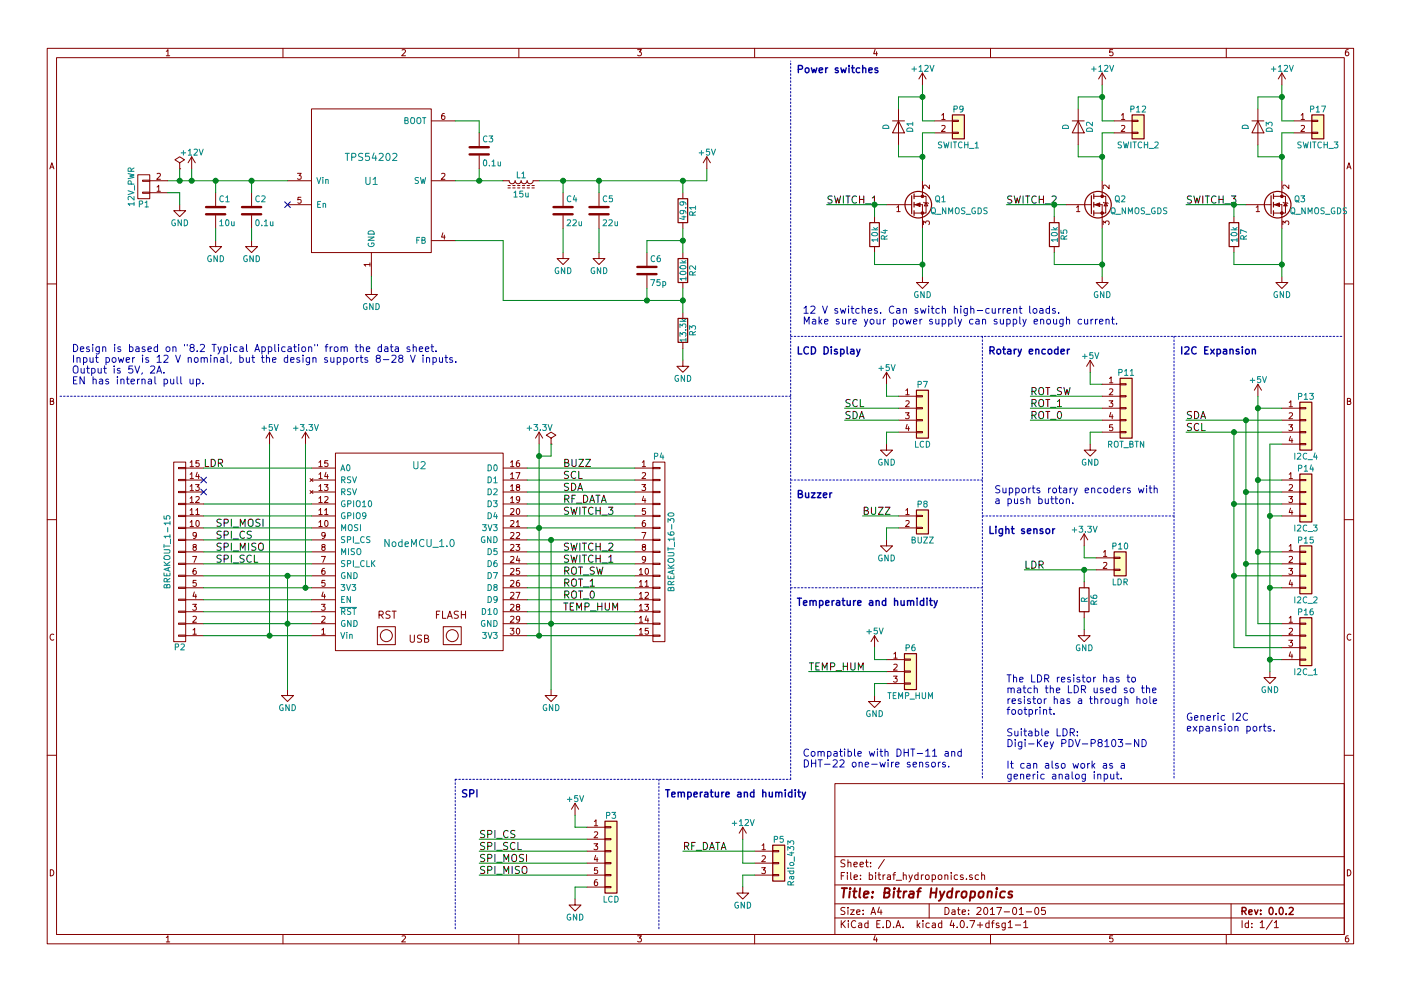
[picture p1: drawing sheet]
<svg xmlns="http://www.w3.org/2000/svg" width="297mm" height="210mm" viewBox="0 0 297 210" stroke-linecap="round" stroke-linejoin="round" font-family="sans-serif">
<g fill="none" stroke="#840000" stroke-width=".21">
<path d="M10 10.3h277v189.9h-277zM12 12.2h273v186.1h-273zM35.3 10.9l.3-.4v1.3M35.3 11.8h.7M60 10.3v1.9M85.2 10.6l.5-.1 .3 .4-.8 .9h.8M110 10.3v1.9M135.2 10.5h.8l-.4 .5 .3 .1 .1 .2-.1 .4-.2 .1-.5-.1M160 10.3v1.9M185.5 10.5l-.3 .9h.8M185.9 11v.8M195.6 15.5v2.5"/>
<path d="M195.6 15.5l-.8 1.3M195.6 15.5l.7 1.3M210 10.3v1.9M233.7 15.5v2.5M233.7 15.5l-.8 1.3M233.7 15.5l.7 1.3M235.9 10.5h-.6v.6h.6l.1 .5-.3 .2-.4-.1M260 10.3v1.9M271.8 15.5v2.5M271.8 15.5l-.8 1.3M271.8 15.5l.7 1.3M285.9 10.5l-.4 .1-.2 .2-.1 .8 .3 .2 .4-.1 .1-.4-.1-.2-.4-.1-.3 .3"/>
<path d="M10.6 35.8l.4-1.3 .4 1.3M10.7 35.5h.6M29.2 37.1h2.5v5.1h-2.5zM30.2 38.2h1.5v.3h-1.5zM31.7 38.3h3.9M33.3 39.7l.4-.4v1.3M33.3 36.9l.5-.1 .2 .3-.8 .9h.8M38.1 35.8h.1M38.1 34.5l1-.6-1-.6-1 .6 1 .6v1.3M40.6 33.3l-.7 1.2M40.6 33.3v2.5M40.6 33.3l.8 1.2"/>
<path d="M61 38.3h5M63.1 36.8h.8l-.5 .5 .4 .1v.5l-.2 .1-.5-.1M66 23.1h25.4v30.5h-25.4zM91.4 25.6h5.1M91.4 38.3h5.1M93.6 36.9l.5-.1 .2 .3-.8 .9h.8M94.2 24.1h-.3l-.2 .3-.1 .7 .3 .2 .4-.1-.1-.6h-.3l-.3 .2M101.6 28.2v2.8M101.6 33v2.8M106.7 38.3l1.2 .1a.64 .64 0 0 0 .7 .6 .64 .64 0 0 0 .6-.7v.1a.64 .64 0 0 0 .7 .6 .64 .64 0 0 0 .6-.7v.1a.64 .64 0 0 0 .6 .6 .64 .64 0 0 0 .7-.7v.1a.64 .64 0 0 0 .6 .6 .64 .64 0 0 0 .6-.7h1.3M107.7 39.4h.5M107.7 39.9h.5"/>
<path d="M108.7 39.4h.5M108.7 39.9h.5M109.7 39.4h.5M109.7 39.9h.5M110.7 39.4h.6M110.7 39.9h.6M111.8 39.4h.5M111.8 39.9h.5M112.8 39.4h.5M112.8 39.9h.5M149.9 33.3l-.8 1.2M149.9 33.3v2.5"/>
<path d="M149.9 33.3l.7 1.2M189.2 25.6h2.6M190.5 25.6l1.3 2.6h-2.6zM190.5 23.1v7.6M195.6 38.3v3.4M197.1 39.3v.8l-1-.8-.3 .2 .1 .5M198.1 25.6h3.8M198.1 28.2h3.8M199.7 24.4l.3-.3v1.2M199.7 26.7l.5-.1 .2 .4-.8 .9h.8M199.7 25.3h.7M201.9 28.1h1.3v.2h-1.3z"/>
<path d="M201.9 25.5h1.3v.3h-1.3zM227.3 25.6h2.6M228.6 25.6l1.3 2.6h-2.6zM228.6 23.1v7.6M233.7 38.3v3.4M235.2 39.3v.8l-1-.8-.3 .2 .1 .5M236.2 25.6h3.8M236.2 28.2h3.8M237.8 24.4l.3-.3v1.2M237.8 26.7l.5-.1 .2 .4-.8 .9h.8M237.8 25.3h.7M240 28.1h1.3v.2h-1.3z"/>
<path d="M240 25.5h1.3v.3h-1.3zM265.4 25.6h2.6M266.7 25.6l1.3 2.6h-2.6zM266.7 23.1v7.6M271.8 38.3v3.4M273.3 39.3v.8l-1-.8-.3 .2 .1 .5M274.3 25.6h3.8M274.3 28.2h3.8M275.9 24.4l.3-.3v1.2M275.9 26.7l.5-.1 .2 .4-.8 .9h.8M275.9 25.3h.7M278.1 28.1h1.3v.2h-1.3z"/>
<path d="M278.1 25.5h1.3v.3h-1.3zM285.6 35.8l.4-1.3 .4 1.3M285.7 35.5h.6M30.2 40.8h1.5v.2h-1.5zM31.7 40.9h3.9M33.3 40.6h.7M38.1 43.4v1.3h1.3l-1.3 1.3-1.3-1.3h1.3M45.7 51v1.3h1.3l-1.3 1.3-1.3-1.3h1.3M45.7 40.9v2.8M45.7 45.7v2.8M53.3 51v1.3h1.3l-1.3 1.3-1.2-1.3h1.2M53.3 40.9v2.8"/>
<path d="M53.3 45.7v2.8M61 43.4h5M63.8 41.9h-.6l-.1 .5h.7v.6l-.2 .1-.5-.1M78.4 56.1h-1.2l.3 .4M78.4 55.8v.7M78.7 53.6v5.1M91.4 51h5.1M93.9 49.4l-.3 .9h.8M94.2 49.9v.8M119.4 53.6v1.3h1.2l-1.2 1.2-1.3-1.2h1.3M119.4 40.9v2.8M119.4 45.7v2.8"/>
<path d="M127 53.6v1.3h1.3l-1.3 1.2-1.3-1.2h1.3M127 40.9v2.8M127 45.7v2.8M137.2 53.6v2.8M137.2 58.4v2.8M144.8 40.9v1.3M144.8 47.2v1.3M144.8 53.6v1.3M144.8 59.9v1.3M185.4 46v1.2M185.4 52.3v1.3M188 43.4h5.3"/>
<path d="M190.1 44l.4-.4v1.3M190.1 44.9h.8M193.8 43.4h1.8v5.1M193.8 41.7h1.8M195.6 41.7h.7v3.5h-2.5M195.6 58.7v1.2h1.2l-1.2 1.3-1.3-1.3h1.3M195.8 47.7v-.8l.5 .4 .1-.4h.5l.2 .2-.2 .6M195.8 42.9l1 .3M196.3 43l.4 .7h-.7zM223.5 46v1.2M223.5 52.3v1.3M226.1 43.4h5.3"/>
<path d="M228.2 44l.4-.4v1.3M228.2 44.9h.8M231.9 43.4h1.8v5.1M231.9 41.7h1.8M233.7 41.7h.7v3.5h-2.5M233.7 58.7v1.2h1.2l-1.2 1.3-1.3-1.3h1.3M233.9 47.7v-.8l.5 .4 .1-.4h.5l.2 .2-.2 .6M233.9 42.9l1 .3M234.4 43l.4 .7h-.7zM261.6 46v1.2M261.6 52.3v1.3M264.2 43.4h5.3"/>
<path d="M266.3 44l.4-.4v1.3M266.3 44.9h.8M270 43.4h1.8v5.1M270 41.7h1.8M271.8 41.7h.7v3.5h-2.5M271.8 58.7v1.2h1.2l-1.2 1.3-1.3-1.3h1.3M272 47.7v-.8l.5 .4 .1-.4h.5l.2 .2-.2 .6M272 42.9l1 .3M272.5 43l.4 .7h-.7zM10 60.2h2M78.7 61.2v1.3h1.3l-1.3 1.2-1.2-1.2h1.2M144.8 76.4v1.3h1.2l-1.2 1.3-1.3-1.3h1.3"/>
<path d="M144.8 66.3v1.3M144.8 72.6v1.3M188 79l-.8 1.3M188 79v2.5M188 79l.7 1.3M231.1 76.4l-.7 1.3M231.1 76.4v2.6M231.1 76.4l.8 1.3M285 60.2h2M10.7 85.1h.5l.1-.5-.6-.1v1.3h.5l.2-.4-.3-.3M36.8 98h2.6v38.1h-2.6zM37.8 99.2h1.6v.2h-1.6z"/>
<path d="M39.4 99.3h3.8M40.3 98.1l.4-.4v1.3M40.3 99h.7M42.2 97.7h-.6l-.1 .6h.7v.6l-.2 .1-.5-.1M57.1 91.7l-.7 1.3M57.1 91.7v2.5M57.1 91.7l.8 1.3M64.8 91.7l-.8 1.3M64.8 91.7v2.5M64.8 91.7l.7 1.3M66 99.3h5.1M67.6 98.1l.4-.4v1.3"/>
<path d="M67.6 99h.7M69.5 97.7h-.6l-.1 .6h.7v.6l-.2 .1-.5-.1M71.1 96.1h35.6v41.9h-35.6zM106.7 99.3h5.1M108.3 98.1l.3-.4v1.3M108.3 99h.7M110.1 97.7l-.4 .1-.2 .2v.7l.2 .3 .4-.1v-.6l-.4-.1-.2 .2M114.3 91.7l-.8 1.3M114.3 91.7v2.5M114.3 91.7l.8 1.3M116.8 94.2h.1M116.8 93l1.1-.7-1.1-.6-1 .6 1 .7v1.2"/>
<path d="M134.6 99.3h3.8M136.2 98.1l.3-.4v1.3M136.2 99h.7M138.4 99.2h1.6v.2h-1.6zM138.4 98h2.6v38.1h-2.6zM188 94.2v1.3h1.2l-1.2 1.3-1.3-1.3h1.3M190.5 84.1h3.8M190.5 86.6h3.8M190.5 89.1h3.8M190.5 91.7h3.8M192 87.6h.8l-.5 .5 .4 .1v.5l-.2 .1-.5-.1M192 82.8l.4-.3v1.3"/>
<path d="M192 85.1l.5-.1 .3 .4-.8 .9h.8M192 83.8h.8M192.3 90l-.3 1h.8M192.6 90.5v.9M194.3 91.6h1.3v.2h-1.3zM194.3 89h1.3v.3h-1.3zM194.3 86.5h1.3v.2h-1.3zM194.3 83.9h1.3v.3h-1.3zM231.1 94.2v1.3h1.3l-1.3 1.3-1.2-1.3h1.2M233.7 84.1h3.8M233.7 86.6h3.8M233.7 89.1h3.8"/>
<path d="M233.7 91.7h3.8M233.7 81.5h3.8M235.2 85h.7l-.4 .5 .4 .1v.6l-.2 .1-.5-.1M235.2 80.3l.4-.3v1.2M235.2 82.6l.5-.1 .2 .3-.7 1h.7M235.2 81.2h.7M235.5 87.5l-.3 .9h.8M235.8 88v.8M235.9 90.1h-.6l-.1 .6h.7v.6l-.2 .1-.5-.1M237.5 91.6h1.3v.2h-1.3zM237.5 89h1.3v.3h-1.3zM237.5 86.5h1.3v.2h-1.3z"/>
<path d="M237.5 83.9h1.3v.3h-1.3zM237.5 81.4h1.3v.3h-1.3zM266.7 81.5v2.6M266.7 81.5l-.8 1.3M266.7 81.5l.8 1.3M271.8 86.6h3.8M271.8 89.1h3.8M271.8 91.7h3.8M271.8 94.2h3.8M273.3 90.1h.7l-.4 .5 .4 .1v.6l-.2 .1-.5-.1M273.3 85.4l.4-.4v1.3M273.3 87.7l.5-.1 .2 .3-.7 .9h.7"/>
<path d="M273.3 86.3h.7M273.6 92.6l-.3 .9h.8M273.9 93.1v.8M275.6 94.1h1.3v.3h-1.3zM275.6 91.6h1.3v.2h-1.3zM275.6 89h1.3v.3h-1.3zM275.6 86.5h1.3v.2h-1.3zM285.7 85.1h.5l.1-.5-.6-.1v1.3h.5l.2-.4-.3-.3M10 110.3h2M37.8 101.7h1.6v.3h-1.6zM37.8 104.3h1.6v.2h-1.6zM37.8 106.8h1.6v.3h-1.6z"/>
<path d="M37.8 109.3h1.6v.3h-1.6zM37.8 111.9h1.6v.2h-1.6zM37.8 114.4h1.6v.3h-1.6zM37.8 117h1.6v.2h-1.6zM37.8 119.5h1.6v.3h-1.6zM39.4 119.6h3.8M39.4 117.1h3.8M39.4 114.5h3.8M39.4 112h3.8M39.4 109.5h3.8M39.4 106.9h3.8M39.4 104.4h3.8"/>
<path d="M39.4 101.8h3.8M40.3 110.8l.4-.4v1.3M40.3 108.2l.4-.3v1.3M40.3 105.7l.4-.3v1.2M40.3 103.2l.4-.4v1.3M40.3 100.6l.4-.3v1.2M40.3 111.7h.7M40.3 109.2h.7M40.3 106.6h.7M40.3 104.1h.7M40.3 101.5h.7M40.8 118.1h.9l-.6 1.2"/>
<path d="M41.1 116l-.2-.2 .1-.2h.6v.3l-.6 .2-.1 .2 .1 .4 .1 .1h.3l.2-.3v-.3l-.2-.2M41.5 102.8h.7l-.4 .5 .4 .1v.6l-.2 .1-.5-.1M41.5 108.2l.4-.3v1.3M41.5 105.5l.5-.1 .2 .3-.7 .9h.7M41.5 109.2h.7M41.6 113.5l-.2 .3-.4-.1v-.6l.4-.1 .2 .2v.7l-.3 .3h-.3M41.6 110.5l.2-.1a.67 .67 0 0 1 .5 .7 .67 .67 0 0 1-.5 .6l-.3-.5zM41.8 100.2l-.3 .9h.8M42.1 100.7v.8M65.7 104.1l.6 .6M65.7 101.5l.6 .7M66 119.6h5.1"/>
<path d="M66 117.1h5.1M66 114.5h5.1M66 112h5.1M66 109.5h5.1M66 106.9h5.1M66 104.4h5.1M66 101.8h5.1M66.3 104.1l-.6 .6M66.3 101.5l-.6 .7M67.6 110.8l.4-.4v1.3M67.6 108.2l.4-.3v1.3M67.6 105.7l.4-.3v1.2"/>
<path d="M67.6 103.2l.4-.4v1.3M67.6 100.6l.4-.3v1.2M67.6 111.7h.7M67.6 109.2h.7M67.6 106.6h.7M67.6 104.1h.7M67.6 101.5h.7M68.1 118.1h.9l-.5 1.2M68.5 116l-.3-.2 .1-.2h.6v.3l-.6 .2-.1 .2 .1 .4 .2 .1h.2l.2-.3v-.3l-.2-.2M68.8 102.8h.7l-.4 .5 .4 .1v.6l-.2 .1-.5-.1M68.8 108.2l.4-.3v1.3M68.8 105.5l.5-.1 .2 .3-.7 .9h.7"/>
<path d="M68.8 109.2h.7M68.9 113.5l-.2 .3-.4-.1v-.6l.4-.1 .2 .2v.7l-.3 .3h-.3M68.9 110.5l.2-.1a.67 .67 0 0 1 .5 .7 .67 .67 0 0 1-.5 .6l-.3-.5zM69.1 100.2l-.3 .9h.8M69.4 100.7v.8M106.7 119.6h5.1M106.7 117.1h5.1M106.7 114.5h5.1M106.7 112h5.1M106.7 109.5h5.1M106.7 106.9h5.1M106.7 104.4h5.1"/>
<path d="M106.7 101.8h5.1M108.3 108l.4-.1 .3 .3-.8 1h.8M108.3 110.5l.4-.1 .3 .4-.8 .9h.8M108.3 113.1l.4-.1 .3 .3-.8 .9h.8M108.3 115.6l.4-.1 .3 .4-.8 .9h.8M108.3 118.2l.4-.1 .3 .3-.8 .9h.8M108.3 100.6l.3-.3v1.2M108.3 103.2l.3-.4v1.3M108.3 105.7l.3-.3v1.2M108.3 106.6h.7M108.3 104.1h.7M108.3 101.5h.7"/>
<path d="M109.4 115.5h.8l-.4 .5 .3 .1v.6l-.1 .1-.6-.1M109.4 100.3h.8l-.5 1.2M109.5 110.8l.3-.4v1.3M109.5 113.1l.5-.1 .2 .3-.8 .9h.8M109.5 111.7h.7M109.6 108l.2-.1a.67 .67 0 0 1 .4 .6 .67 .67 0 0 1-.4 .7l-.3-.5zM109.7 103.3l-.2-.2v-.2h.6v.3l-.5 .2-.1 .2v.4l.2 .1h.3l.2-.3-.1-.3-.1-.2M109.8 118l-.3 .9h.7M110.1 118.5v.8M110.2 105.9l-.2 .2h-.4l-.1-.6 .5-.1 .2 .2-.1 .7-.3 .3h-.2M134.6 119.6h3.8M134.6 117.1h3.8"/>
<path d="M134.6 114.5h3.8M134.6 112h3.8M134.6 109.5h3.8M134.6 106.9h3.8M134.6 104.4h3.8M134.6 101.8h3.8M136.1 102.8h.8l-.5 .5 .4 .1v.6l-.1 .1-.6-.1M136.1 113h.8l-.5 1.2M136.2 100.4l.5-.1 .2 .3-.8 .9h.8M136.4 116l-.2-.2v-.2h.6v.3l-.5 .2-.1 .2v.4l.2 .1h.3l.2-.3-.1-.3-.1-.2M136.4 105.3l-.2 .9h.7M136.8 110.4l-.4 .1-.2 .2v.7l.2 .3 .4-.1v-.6l-.4-.1-.2 .2"/>
<path d="M136.8 105.8v.8M136.8 107.9h-.6v.6h.6v.5l-.1 .2-.5-.2M136.9 118.6l-.2 .2h-.4l-.1-.6 .5-.1 .2 .2-.1 .7-.3 .3h-.2M138.4 119.5h1.6v.3h-1.6zM138.4 117h1.6v.2h-1.6zM138.4 114.4h1.6v.3h-1.6zM138.4 111.9h1.6v.2h-1.6zM138.4 109.3h1.6v.3h-1.6zM138.4 106.8h1.6v.3h-1.6zM138.4 104.3h1.6v.2h-1.6zM138.4 101.7h1.6v.3h-1.6zM188 114.5v1.3h1.2l-1.2 1.3-1.3-1.3h1.3"/>
<path d="M190.5 112h3.8M190.5 109.5h3.8M192 108.2l.4-.3v1.3M192 110.5l.5-.1 .3 .4-.8 .9h.8M192 109.2h.8M194.3 111.9h1.3v.2h-1.3zM194.3 109.3h1.3v.3h-1.3zM229.9 113.3v2.5M229.9 113.3l-.8 1.2M229.9 113.3l.7 1.2M232.4 118.4h3.8M234 117.1l.3-.3v1.3"/>
<path d="M234 119.4l.4-.1 .3 .4-.8 .9h.8M234 118.1h.7M236.2 118.2h1.3v.3h-1.3zM271.8 119.6h3.8M271.8 117.1h3.8M271.8 109.5h3.8M271.8 106.9h3.8M271.8 104.4h3.8M271.8 101.8h3.8M273.3 105.4h.7l-.4 .4 .4 .1v.6l-.2 .1-.5-.1M273.3 115.9l.4-.4v1.3M273.3 118.2l.5-.1 .2 .3-.7 .9h.7"/>
<path d="M273.3 100.6l.4-.3v1.2M273.3 102.9l.5-.1 .2 .4-.7 .9h.7M273.3 101.5h.7M273.3 116.8h.7M273.6 107.8l-.3 .9h.8M273.9 108.3v.9M275.6 119.5h1.3v.3h-1.3zM275.6 117h1.3v.2h-1.3zM275.6 109.3h1.3v.3h-1.3zM275.6 106.8h1.3v.3h-1.3zM275.6 104.3h1.3v.2h-1.3zM275.6 101.7h1.3v.3h-1.3z"/>
<path d="M285 110.3h2M11.4 134.6a.58 .58 0 0 0-.8 .6 .58 .58 0 0 0 .8 .5M37.8 122h1.6v.3h-1.6zM37.8 124.6h1.6v.2h-1.6zM37.8 127.1h1.6v.3h-1.6zM37.8 129.7h1.6v.2h-1.6zM37.8 132.2h1.6v.3h-1.6zM37.8 134.7h1.6v.3h-1.6zM39.4 134.9h3.8M39.4 132.3h3.8M39.4 129.8h3.8M39.4 127.2h3.8"/>
<path d="M39.4 124.7h3.8M39.4 122.2h3.8M40.8 128.2h.8l-.4 .5 .4 .1v.6l-.2 .1-.6-.1M40.9 133.6l.4-.3v1.3M40.9 130.9l.5-.1 .2 .3-.8 .9h.8M40.9 134.6h.7M41.2 125.6l-.3 .9h.8M41.5 120.6h-.4l-.1 .3-.1 .7 .2 .3 .5-.2-.1-.6h-.4l-.2 .2M41.5 126.1v.8M41.6 123.1h-.6l-.1 .6h.7v.6l-.2 .1-.5-.1M66 134.9h5.1M66 132.3h5.1"/>
<path d="M66 129.8h5.1M66 127.2h5.1M66 124.7h5.1M66 122.2h5.1M68.1 128.2h.8l-.4 .5 .4 .1v.6l-.2 .1-.6-.1M68.2 133.6l.4-.3v1.3M68.2 130.9l.5-.1 .2 .3-.8 .9h.8M68.2 134.6h.7M68.5 125.6l-.3 .9h.8M68.8 120.6h-.3l-.2 .3-.1 .7 .3 .3 .4-.2-.1-.6h-.3l-.3 .2M68.8 126.1v.8M68.9 123.1h-.6l-.1 .6h.7v.6l-.2 .1-.5-.1"/>
<path d="M80 133h3.8v3.8h-3.8zM80.4 130.5l.7-.1 .2-.2-.1-.4-.3-.1h-.5v1.5M80.7 130.5l.6 .7M82.7 129.7h-.6l-.3 .3 .2 .3 .6 .3v.4l-.2 .2-.6-.1M83.1 129.7h.9M83.6 129.7v1.5M87 134.7v1.3l.3 .3h.3l.3-.3v-1.3M89.4 134.8l-.6-.1-.3 .3 .1 .4 .7 .3v.4l-.2 .2-.6-.1M90 135.5l.7-.1 .1-.2v-.3l-.8-.2v1.6h.6l.3-.3v-.2l-.4-.3M92.5 130.4h.5M93.3 129.7h-.8v1.5M93.8 129.7v1.5h.8"/>
<path d="M94 133h3.8v3.8h-3.8zM94.9 131.2l.5-1.5 .5 1.5M95 130.8h.7M97.2 129.7h-.6l-.3 .3 .1 .3 .7 .3v.4l-.2 .2-.6-.1M97.8 130.4h.9M97.8 129.7v1.5M98.7 129.7v1.5M106.7 134.9h5.1M106.7 132.3h5.1M106.7 129.8h5.1M106.7 127.2h5.1M106.7 124.7h5.1"/>
<path d="M106.7 122.2h5.1M108.2 133.3h.8l-.5 .5 .4 .1v.5l-.2 .2-.5-.2M108.3 120.7l.4-.1 .3 .3-.8 1h.8M108.3 123.2l.4-.1 .3 .4-.8 .9h.8M108.3 125.8l.4-.1 .3 .3-.8 .9h.8M108.3 128.3l.4-.1 .3 .4-.8 .9h.8M108.3 130.9l.4-.1 .3 .3-.8 .9h.8M109.4 125.7h.8l-.5 1.2M109.6 133.4l.2-.1a.67 .67 0 0 1 .4 .6 .67 .67 0 0 1-.4 .7l-.3-.5zM109.7 128.7l-.2-.2 .1-.2h.5v.3l-.5 .2-.1 .2v.4l.2 .1h.3l.2-.3-.1-.3-.1-.2M110.1 123.1l-.4 .1-.2 .2v.7l.2 .3 .4-.1v-.6l-.4-.1-.2 .2M110.1 120.6h-.6v.6h.6v.5l-.1 .2-.5-.2"/>
<path d="M110.2 131.3l-.2 .2h-.4l-.1-.6 .5-.1 .2 .2-.1 .7-.3 .3h-.2M134.6 134.9h3.8M134.6 132.3h3.8M134.6 129.8h3.8M134.6 127.2h3.8M134.6 124.7h3.8M134.6 122.2h3.8M135.6 120.9l.3-.3v1.3M135.6 123.5l.3-.4v1.3M135.6 126l.3-.3v1.2M135.6 128.6l.3-.4v1.3M135.6 131.1l.3-.3v1.2"/>
<path d="M135.6 133.6l.3-.3v1.3M135.6 134.6h.7M135.6 132h.7M135.6 121.9h.7M135.6 124.4h.7M135.6 126.9h.7M135.6 129.5h.7M136.7 128.2h.8l-.4 .5 .3 .1v.6l-.1 .1-.6-.1M136.8 123.5l.3-.4v1.3M136.8 125.8l.5-.1 .2 .3-.8 .9h.8M136.8 124.4h.7M136.9 120.7l.2-.1a.67 .67 0 0 1 .4 .6 .67 .67 0 0 1-.4 .7l-.3-.5z"/>
<path d="M137.1 130.7l-.3 .9h.7M137.4 131.2v.8M137.4 133.3h-.6v.6h.6v.5l-.1 .2-.5-.2M138.4 134.7h1.6v.3h-1.6zM138.4 132.2h1.6v.3h-1.6zM138.4 129.7h1.6v.2h-1.6zM138.4 127.1h1.6v.3h-1.6zM138.4 124.6h1.6v.2h-1.6zM138.4 122h1.6v.3h-1.6zM185.4 134.9v2.5M185.4 134.9l-.7 1.2M185.4 134.9l.8 1.2"/>
<path d="M188 139.9h3.8M189.5 138.7l.4-.3v1.2M189.5 139.6h.7M191.8 139.8h1.2v.3h-1.2zM229.9 133.6v1.3h1.2l-1.2 1.2-1.3-1.2h1.3M229.9 123.4v1.3M229.9 129.8v1.3M232.4 120.9h3.8M236.2 120.8h1.3v.2h-1.3zM271.8 134.9h3.8M271.8 132.3h3.8M271.8 124.7h3.8"/>
<path d="M271.8 122.2h3.8M271.8 139.9h3.8M271.8 137.4h3.8M273.3 135.8h.7l-.4 .5 .4 .1v.6l-.2 .1-.5-.1M273.3 120.6h.7l-.4 .5 .4 .1v.5l-.2 .2-.5-.2M273.3 131.1l.4-.3v1.2M273.3 133.4l.5-.1 .2 .3-.7 1h.7M273.3 132h.7M273.6 138.3l-.3 .9h.8M273.6 123.1l-.3 .9h.8M273.9 123.5v.9M273.9 138.8v.8"/>
<path d="M275.6 139.8h1.3v.3h-1.3zM275.6 137.3h1.3v.2h-1.3zM275.6 134.7h1.3v.3h-1.3zM275.6 132.2h1.3v.3h-1.3zM275.6 124.6h1.3v.2h-1.3zM275.6 122h1.3v.3h-1.3zM286.4 134.6a.58 .58 0 0 0-.8 .6 .58 .58 0 0 0 .8 .5M61 146.3v1.3h1.2l-1.2 1.2-1.3-1.2h1.3M116.8 146.3v1.3h1.3l-1.3 1.2-1.2-1.2h1.2M185.4 147.6v1.2h1.3l-1.3 1.3-1.3-1.3h1.3M188 142.5h3.8M188 145h3.8"/>
<path d="M189.4 143.5h.8l-.4 .4 .4 .1v.6l-.2 .1-.6-.1M189.5 141l.5-.1 .2 .4-.8 .9h.8M191.8 144.9h1.2v.3h-1.2zM191.8 142.4h1.2v.2h-1.2zM269.2 142.5v1.3h1.3l-1.3 1.2-1.2-1.2h1.2M10 160.2h2M121.9 170.4l-.7 1.3M121.9 170.4v2.6M121.9 170.4l.8 1.3M124.5 175.5h3.8M124.5 178h3.8M125.9 179h.8l-.4 .5 .4 .1v.6l-.2 .1-.6-.1"/>
<path d="M126 174.3l.4-.4v1.3M126 176.6l.5-.1 .2 .3-.8 .9h.8M126 175.2h.7M128.3 177.9h1.2v.3h-1.2zM128.3 175.4h1.2v.2h-1.2zM157.5 175.5l-.8 1.3M157.5 175.5v2.5M157.5 175.5l.7 1.3M161.6 179.4l.3-.4v1.3M177 166.3h108v32h-108zM285 160.2h2M10.7 184.5a.65 .65 0 0 1 .7 .7 .65 .65 0 0 1-.7 .6z"/>
<path d="M35.3 198.9l.3-.4v1.3M35.3 199.8h.7M60 198.3v1.9M85.2 198.6l.5-.1 .3 .4-.8 .9h.8M110 198.3v1.9M121.9 190.7v1.3h1.3l-1.3 1.3-1.3-1.3h1.3M124.5 180.6h3.8M124.5 183.1h3.8M124.5 185.7h3.8M124.5 188.2h3.8M126.3 181.5l-.3 .9h.8M126.6 186.6l-.4 .1-.1 .2-.1 .7 .2 .3 .5-.1-.1-.6-.4-.1-.2 .2"/>
<path d="M126.6 182v.8M126.7 184.1h-.6l-.1 .6h.7v.5l-.2 .2-.5-.2M128.3 188.1h1.2v.2h-1.2zM128.3 185.5h1.2v.3h-1.2zM128.3 183h1.2v.3h-1.2zM128.3 180.5h1.2v.2h-1.2zM135.2 198.5h.8l-.4 .5 .3 .1 .1 .2-.1 .4-.2 .1-.5-.1M157.5 188.2v1.3h1.2l-1.2 1.2-1.3-1.2h1.3M160 198.3v1.9M160 180.6h3.8M160 183.1h3.8M160 185.7h3.8"/>
<path d="M161.5 184.1h.8l-.5 .5 .4 .1v.5l-.1 .2-.6-.2M161.6 181.7l.5-.1 .2 .3-.8 .9h.8M161.6 180.3h.7M163.8 185.5h1.3v.3h-1.3zM163.8 183h1.3v.3h-1.3zM163.8 180.5h1.3v.2h-1.3zM177 194.8h108M177 191.8h108M177 187.8h108M177 181.8h108M178.4 195.3v1.5M178.4 185.8h.5"/>
<path d="M178.6 196l.6 .8M179.1 185.1h-.7v1.5M179.1 192.6l-.5-.1-.3 .3 .1 .3 .7 .4v.4l-.2 .1-.6-.1M179.1 182.5l-.5-.1-.3 .3 .1 .3 .7 .4v.4l-.2 .1-.6-.1M179.2 195.3l-.8 .9M179.7 185.1v.2M179.7 185.6v1M179.8 192.5v.2M179.8 183.1l.2-.2 .4 .1v.9M179.8 182.4v1.5M179.8 193v1M179.9 195.3v.2"/>
<path d="M179.9 195.8v1M180.3 193h.8l-.8 1h.8M180.4 185.1v1.3l.2 .2M181.1 183.4l.7-.1-.1-.3-.4-.1-.2 .2v.7h.6M181.1 186.1l.7-.1-.1-.3-.4-.1-.2 .2 .1 .7h.5M181.4 195.5a.71 .71 0 0 0-1 .5 .71 .71 0 0 0 .8 .8l.2-.1M181.6 193.5l.7-.1v-.3l-.4-.1-.3 .2 .1 .7h.6M182.1 195.9h.6v.9M182.3 183.4l.8-.1-.1-.3-.4-.1-.3 .2 .1 .7h.6M182.4 186.5v.1M182.4 185.7v.1M182.7 196.2l-.7 .3 .2 .3 .5-.1"/>
<path d="M183 193.9v.1M183 193.1v.1M183.5 182.9h.6M183.7 182.4v1.3l.4 .2M184 195.9l-.4-.1-.3 .3 .1 .6 .2 .1 .4-.1M184 195.3v1.5M184.3 185.7l.4-.1 .3 .3-.1 .6h-.6M184.3 185.1v1.5M184.6 183.8v.1M184.6 183v.1M184.7 194l.4-1.5 .5 1.5M184.8 193.6h.7"/>
<path d="M185.5 198.5l-.3 .9h.8M185.6 185.1v.2M185.6 185.6v1M185.9 199v.8M185.9 196h.5M186.2 185.6h.5M186.4 185.1v1.3l.3 .2M186.4 192.5l-.3 1h.9M186.6 195.3h-.7v1.5h.7M186.8 193v1M187.2 185.6v1M187.2 196.7v.1"/>
<path d="M187.5 182.3l-1.3 2M187.7 185.6l-.5 .3M188 195.3a.76 .76 0 0 1 .8 .8 .76 .76 0 0 1-.8 .7zM188.2 185.7h.5l.1 .9M188.8 186l-.7 .3 .2 .3 .5-.1M189.3 185.6h.6M189.5 196.7v.1M189.9 185.1l-.4 .2v1.3M190 196.8l.4-1.5 .6 1.5M190 186.8h1.2M190.1 196.4h.7M191.5 196.7v.1"/>
<path d="M191.5 185.7l.2-.1 .4 .1 .1 .9M191.5 185.1v1.5M192.7 185.6l.4 1M193.4 185.6l-.5 1.4-.2 .1M194.5 195.3v1.5M194.6 196.3l.4 .5M194.6 185.7l-.4-.1-.3 .3 .1 .6 .2 .1 .4-.1M194.6 185.1v1.5M195 195.8l-.5 .6M195.4 185.6v1M195.7 195.3v.2M195.7 195.8v1"/>
<path d="M195.8 185.6l-.4 .3M196.3 185.7l.2-.1 .4 .1 .1 .6-.1 .2-.4 .1-.2-.1zM197 191.8v3M197 195.9l-.4-.1-.3 .3 .1 .6 .2 .1 .4-.1M197.6 185.7l.5-.1 .2 .3-.1 .6h-.6M197.6 185.6v1.5M197.7 195.9h.6v.9M198.3 196.2l-.7 .3 .2 .3 .5-.1M199 185.7l.2-.1 .4 .1 .1 .6-.1 .2-.4 .1-.2-.1zM199.7 195.9l-.5-.1-.2 .3v.6l.2 .1 .5-.1M199.7 195.3v1.5M200.3 185.7l.2-.1 .4 .1 .1 .9"/>
<path d="M200.3 185.6v1M200.4 192.5a.76 .76 0 0 1 .8 .8 .76 .76 0 0 1-.8 .7zM201.7 185.1v.2M201.7 185.6v1M201.8 195.2l-.4 1.1h1M201.9 193.1h.5l.1 .9M202.2 195.8v1M202.5 193.4l-.7 .3 .2 .3 .5-.1M202.9 196.7v.1M203 193h.6M203 185.7l-.4-.1-.3 .3 .1 .6 .2 .1 .4-.1M203.2 192.5v1.3l.4 .2"/>
<path d="M203.8 195.4l.1-.1a.8 .8 0 0 1 .6 .8 .8 .8 0 0 1-.6 .7 .97 .97 0 0 1-.1-1.4zM204 193.5l.7-.1-.1-.3-.4-.1-.2 .2 .1 .7h.5M204.2 185.7l-.4-.1-.2 .2 .1 .2 .5 .2v.3h-.6M204.9 186.5v.1M205.1 196.7v.1M205.4 193.9v.1M205.4 193.1v.1M205.6 195.3h1.1l-.7 1.5M206.1 185.7l-.3-.1-.3 .2 .1 .2 .5 .2v.3h-.6M207.1 192.7l.6-.2 .3 .5-.9 1h.9M207.2 196.3h1.2M207.5 185.7l-.5-.1-.2 .3v.6l.2 .1 .5-.1"/>
<path d="M207.8 195.7v1.1M208.1 185.7l.2-.1 .4 .1 .1 .9M208.1 185.1v1.5M208.7 192.7l.2-.2a.8 .8 0 0 1 .5 .8 .8 .8 0 0 1-.5 .7l-.3-.5zM209.7 195.9l-.4-.1-.3 .3 .1 .6 .2 .1 .4-.1M209.7 195.3v1.5M210 193l.4-.5v1.5M210 194h.8M210 198.3v1.9M210.2 195.8h.6M210.8 195.3l-.4 .2v1.3M211.3 192.5h1l-.6 1.5"/>
<path d="M211.8 195.9l-.4-.1-.2 .2 .1 .3 .5 .1v.3h-.6M212.9 193.5h1.1M213.1 195.8v1.4l-.2 .1h-.4M213.1 195.9l-.4-.1-.3 .3 .1 .6 .2 .1 .4-.1M213.8 195.8l.4-.5v1.5M213.8 196.8h.8M214.8 192.7l.2-.2a.8 .8 0 0 1 .6 .8 .8 .8 0 0 1-.6 .7l-.3-.5zM215.3 196.3h1.1M216.1 193l.4-.5v1.5M216.1 194h.9M217 195.8l.5-.5v1.5M217 196.8h.9"/>
<path d="M217.6 193.5h1.1M219.5 192.7l.2-.2a.8 .8 0 0 1 .6 .8 .8 .8 0 0 1-.6 .7l-.3-.5zM221.6 192.5h-.7l-.1 .7h.7l.2 .2-.1 .5-.2 .1-.6-.1M235.9 198.5h-.6v.7l.6-.1 .1 .5-.3 .2-.4-.1M260 198.3v1.9M261 191.8v6.5M263.3 195.3v1.5M264.7 195.9l-.4-.1-.3 .3 .1 .6 .2 .1 .4-.1M264.7 195.3v1.5M265.4 196.7v.1M265.4 195.9v.1M267.2 195.8l.4-.5v1.5"/>
<path d="M267.2 196.8h.8M269.7 195.2l-1.2 2M270.2 195.8l.4-.5v1.5M270.2 196.8h.8M285.7 184.5a.65 .65 0 0 1 .7 .7 .65 .65 0 0 1-.7 .6zM285.9 198.5l-.4 .1-.2 .3-.1 .7 .3 .2 .4-.1 .1-.4-.1-.2-.4-.1-.3 .3"/>
<circle cx="81.9" cy="134.9" r="1.27"/>
<circle cx="95.9" cy="134.9" r="1.27"/>
</g>
<path d="M263.3 193.3l.8-.1 .1-.2-.1-.3-.2-.2h-.6v1.5M263.7 193.3l.5 .7M264.8 193.5l.7-.1-.1-.3-.4-.1-.2 .2v.7h.6M266 193l.3 1 .4-1M267.3 193.9v.1M267.3 193.1v.1M269.3 192.6l.1-.1a.8 .8 0 0 1 .5 .8 .8 .8 0 0 1-.5 .7 .97 .97 0 0 1-.1-1.4zM270.6 193.9v.1M271.3 192.7l.3-.2a.8 .8 0 0 1 .5 .8 .8 .8 0 0 1-.5 .7l-.4-.5zM272.7 193.9v.1M273.3 192.7l.6-.2 .3 .5-.9 1h.9" fill="none" stroke="#840000" stroke-width=".3"/>
<g fill="none" stroke="#840000" stroke-width=".41">
<path d="M178.5 188.4h1.1M179 188.4l-.2 2M180.2 189.1l-.2 1.3M180.3 188.4l-.1 .2 .2-.1-.1-.1-.1 .2M180.9 189.1h.7M181.2 188.4l-.2 1.8 .1 .1 .4 .1M182.4 188.4l-.2 1.8 .2 .2M183.2 189.8l.9-.2v-.4l-.6-.1-.3 .3v.9h.7M184.9 190.3v.1M185.1 189.2l-.1 .2-.1-.1 .2-.1-.1 .2M187.5 189.4l.9-.1a.46 .46 0 0 0 .2-.5 .46 .46 0 0 0-.3-.4h-.7l-.2 2h.8l.2-.1 .2-.5-.4-.4M189.6 189.1l-.2 1.3"/>
<path d="M189.6 188.4v.2l.1-.1-.1-.1v.2M190.2 189.1h.8M190.6 188.4l-.2 1.8 .1 .1 .4 .1M191.7 189.1l-.2 1.3M192.2 189.1l-.4 .1-.2 .3M192.9 189.2h.8l-.1 1.2M193.7 189.6l-.7 .1a.4 .4 0 0 0-.3 .3 .4 .4 0 0 0 .2 .4l.7-.1M194.4 189.1h.8M195.3 188.4l-.4 .1-.1 .2-.2 1.7M197.4 189.4h1.1M197.5 188.4l-.3 2M198.6 188.4l-.2 2"/>
<path d="M199.3 189.1l.3 1.3M200.3 189.1l-.9 1.8-.4 .2M201.9 189.2l-.2-.1a.67 .67 0 0 0-.8 .4v.8l.2 .1 .6-.1M202 188.4l-.3 2M202.8 189.1l-.1 1.3M203.4 189.1l-.4 .1-.2 .3M204 189.3l.3-.2 .6 .2v.8l-.4 .3-.6-.1zM205.9 189.2l.5-.1 .3 .2-.1 1a.67 .67 0 0 1-.9 0M205.9 189.1l-.3 2M207.6 189.3l.3-.2 .6 .2v.8l-.4 .3-.6-.1zM209.4 189.3l.4-.2 .4 .1v1.2M209.5 189.1l-.2 1.3"/>
<path d="M211.3 189.1l-.2 1.3M211.4 188.4l-.1 .2 .2-.1-.1-.1-.1 .2M213.1 189.2l-.2-.1a.67 .67 0 0 0-.8 .4v.8l.3 .1 .6-.1M214.6 189.2l-.5-.1-.3 .4 .3 .3 .4 .1 .1 .3-.1 .1h-.8"/>
</g>
<g fill="none" stroke="#008484" stroke-width=".21">
<path d="M193.3 14.7h1M193.8 14.2v.9M194.9 14.2l.3-.3v1.2M194.9 15.1h.7M196.1 14l.5-.1 .2 .3-.8 .9h.8M197.2 13.9l.4 1.2 .4-1.2M231.4 14.7h1M231.9 14.2v.9M233 14.2l.3-.3v1.2M233 15.1h.7M234.2 14l.5-.1 .2 .3-.8 .9h.8M235.3 13.9l.4 1.2 .4-1.2"/>
<path d="M269.5 14.7h1M270 14.2v.9M271.1 14.2l.3-.3v1.2M271.1 15.1h.7M272.3 14l.5-.1 .2 .3-.8 .9h.8M273.4 13.9l.4 1.2 .4-1.2M27.2 36.8l1.2 .3-.9 .3 .9 .2-1.2 .3M27.8 39.1l-.1-.7h-.4l-.1 .7h1.2M27.8 36.3l-.1-.6h-.4l-.1 .6h1.2M28.4 35.6l-.6 .4M28.5 39.4v.9M38.4 32.4h1"/>
<path d="M38.9 31.9v1M39.9 32l.4-.4v1.3M39.9 32.9h.7M41.1 31.7l.5-.1 .3 .4-.8 .9h.8M42.2 31.6l.4 1.3 .5-1.3M67.2 37.7l.4 1.2 .4-1.2M68.5 37.7v.1M68.5 38.1v.8M69.1 38.2l.1-.1h.3l.1 .8M69.1 38.1v.8M73.2 32.5h.9M73.6 32.5v1.6"/>
<path d="M74.6 33.3h.7l.2-.3-.1-.3-.2-.2h-.6v1.6M76.9 32.6l-.6-.1-.2 .2v.4l.7 .3 .1 .4-.3 .3-.6-.1M77.6 37.6v1.3l.3 .2h.3l.3-.2v-1.3M78.3 32.5h-.8v.8l.2-.2 .5 .1 .2 .6-.3 .3-.6-.2M79.1 38l.5-.4v1.5M79.1 39.1h.9M79.3 32.5l-.4 1h1M79.7 33v1.1M80.4 32.7l.5-.2 .4 .5-1 1.1h1M82 32.6l.2-.1a.81 .81 0 0 1 .5 .8 .81 .81 0 0 1-.5 .8 .98 .98 0 0 1-.2-1.5zM83.3 32.7l.5-.2 .4 .5-1 1.1h1M85.9 25.5l.6-.1v-.3l-.6-.1v1.2h.4l.3-.4-.3-.3"/>
<path d="M87.2 25h.5l.2 .8a.42 .42 0 0 1-.2 .4 .42 .42 0 0 1-.5 0l-.1-.4zM88.6 25h.5l.1 .8a.42 .42 0 0 1-.2 .4 .42 .42 0 0 1-.4 0l-.2-.4zM88.7 37.7h-.6v.4a.54 .54 0 0 1 .6 .7l-.2 .1h-.5M89.2 37.7l.3 1.2 .2-.9 .2 .9 .3-1.2M89.6 25h.7M89.9 25v1.2M102.6 34l.2-.1a.67 .67 0 0 1 .4 .7 .67 .67 0 0 1-.4 .6l-.3-.5zM103.3 29a.56 .56 0 0 0-.8 .5 .56 .56 0 0 0 .8 .5M103.7 28.8h.8l-.5 .5 .4 .1v.6l-.2 .1-.5-.1M103.8 35.1v.1M104.3 34.3l.4-.4v1.3M104.3 35.2h.7"/>
<path d="M105.6 34.3v.8l.3 .1 .2-.1M106.1 34.3v.9M109.7 36.5v1.2h.6M110.6 36.8l.4-.3v1.2M110.6 37.7h.8M148.2 32.4h1M148.7 31.9v1M150.4 31.6h-.6v.6h.6v.6l-.2 .1-.4-.1M150.9 31.6l.4 1.3 .4-1.3M187.2 26.8a.69 .69 0 0 1 .8-.2 .69 .69 0 0 1 .4 .6h-1.2zM192.4 27.2a.67 .67 0 0 1 .8 0 .67 .67 0 0 1 .3 .7h-1.2zM193.5 26.3h-1.2l.3 .3"/>
<path d="M193.5 25.9v.7M199.7 30.2h-.6l-.1 .4a.54 .54 0 0 1 .6 .7l-.2 .1-.4-.1M200.1 30.1l.3 1.3 .3-.9 .2 .9 .3-1.3M201.7 30.1v1.3M202.1 30.1h.7M202.3 23.2l.6-.1v-.5l-.6-.1v1.3M202.5 30.1v1.3M204 30.2a.56 .56 0 0 0-.8 .5 .56 .56 0 0 0 .8 .6M204.2 23l-.2 .3-.4-.1-.1-.6 .5-.1 .2 .2-.1 .8-.3 .3h-.2M204.5 30.1v1.3M204.5 30.7h.7M205.2 30.1v1.3"/>
<path d="M205.5 31.5h1M206.8 30.5l.3-.4v1.3M206.8 31.4h.7M225.3 26.8a.69 .69 0 0 1 .8-.2 .69 .69 0 0 1 .4 .6h-1.2zM230.4 27.4a.69 .69 0 0 1 .8-.2 .69 .69 0 0 1 .4 .7h-1.2zM231.6 25.9v.8l-.9-.8-.3 .3 .1 .4M237.8 30.2h-.6l-.1 .4a.54 .54 0 0 1 .6 .7l-.2 .1-.4-.1M238.2 30.1l.3 1.3 .3-.9 .2 .9 .3-1.3M239.8 23.2l.6-.1v-.5l-.6-.1v1.3M239.8 30.1v1.3M240.2 30.1h.7M240.6 30.1v1.3"/>
<path d="M241 22.9l.3-.4v1.3M241 23.8h.7M242.1 30.2a.56 .56 0 0 0-.8 .5 .56 .56 0 0 0 .8 .6M242.2 22.6l.5-.1 .2 .4-.8 .9h.8M242.6 30.7h.7M242.6 30.1v1.3M243.3 30.1v1.3M243.6 31.5h1M244.9 30.2l.4-.1 .3 .4-.8 .9h.8M263.4 26.8a.69 .69 0 0 1 .8-.2 .69 .69 0 0 1 .4 .6h-1.2zM268.5 26.7v-.8l.4 .5 .1-.4h.6l.1 .2-.1 .5M268.6 27.2a.67 .67 0 0 1 .8 0 .67 .67 0 0 1 .3 .7h-1.2z"/>
<path d="M275.9 30.2h-.6l-.1 .4a.54 .54 0 0 1 .6 .7l-.2 .1-.4-.1M276.3 30.1l.3 1.3 .3-.9 .2 .9 .3-1.3M277.9 23.2l.6-.1v-.5l-.6-.1v1.3M277.9 30.1v1.3M278.3 30.1h.7M278.7 30.1v1.3M279.1 22.9l.3-.4v1.3M279.1 23.8h.7M280.2 30.2a.56 .56 0 0 0-.8 .5 .56 .56 0 0 0 .8 .6M280.2 22.5h.9l-.6 1.3M280.7 30.7h.7M280.7 30.1v1.3"/>
<path d="M281.4 30.1v1.3M281.7 31.5h1M282.9 30.1h.8l-.5 .5 .4 .1v.6l-.2 .1-.5-.1M27.2 40.5l1.2 .4-1.2 .4M28.4 43.3h-1.2l.3 .3M28.4 41.7v.8l-.9-.8-.3 .2 .1 .5M28.4 42.9v.7M29.5 43.3l.6-.1 .1-.5-.7-.1v1.3M30.8 43l.3-.4v1.3M30.8 43.9h.7M37.1 46.7a.59 .59 0 0 0-.7 .6 .59 .59 0 0 0 .7 .5l.1-.5h-.2M38.5 46.6v1.3l-.8-1.3v1.3"/>
<path d="M39.1 46.6a.64 .64 0 0 1 .7 .7 .64 .64 0 0 1-.7 .6zM44.8 54.3a.59 .59 0 0 0-.8 .6 .59 .59 0 0 0 .8 .5v-.4h-.2M46.1 54.2v1.3l-.7-1.3v1.3M46.6 47l.4-.4v1.3M46.6 47.9h.7M46.7 54.2a.64 .64 0 0 1 .7 .7 .64 .64 0 0 1-.7 .6zM47.4 41.7a.56 .56 0 0 0-.8 .5 .56 .56 0 0 0 .8 .5M47.9 41.9l.3-.4v1.3M47.9 42.8h.7M47.9 46.7l.2-.1a.67 .67 0 0 1 .5 .7 .67 .67 0 0 1-.5 .6l-.3-.5zM49.1 47v.8l.4 .1 .1-.1M49.6 47v.9"/>
<path d="M52.4 54.3a.59 .59 0 0 0-.7 .6 .59 .59 0 0 0 .7 .5v-.4h-.2M53.7 54.2v1.3l-.7-1.3v1.3M54.3 54.2a.64 .64 0 0 1 .7 .7 .64 .64 0 0 1-.7 .6zM54.3 46.7l.2-.1a.67 .67 0 0 1 .5 .7 .67 .67 0 0 1-.5 .6l-.3-.5zM55 41.7a.56 .56 0 0 0-.8 .5 .56 .56 0 0 0 .8 .5M55.5 41.7l.5-.2 .2 .4-.8 .9h.8M55.5 47.8v.1M56.1 47l.3-.4v1.3M56.1 47.9h.7M57.3 47l.1 .8 .3 .1 .2-.1M57.9 47v.9M67.4 43.3h.4"/>
<path d="M68 42.7h-.6v1.3h.6M68.5 43.3l.2-.2 .3 .1v.8M68.5 43.1v.9M78.1 50.3h1.2l-1.2 .7h1.2M78.1 51.6a.59 .59 0 0 0 .6 .7 .59 .59 0 0 0 .5-.7h-.4v.2M78.1 49.2a.69 .69 0 0 1 .8-.2 .69 .69 0 0 1 .4 .7h-1.2zM88.4 50.9h.4M89 50.4h-.6v1.2M89.5 50.9l.6-.1v-.3l-.6-.1v1.2h.4l.3-.4-.3-.3M109 40.9l.3-.4v1.3M109 41.8h.7M110.8 40.5h-.6v.6h.6v.6l-.1 .1-.5-.1"/>
<path d="M111.5 40.9v.8l.3 .1 .2-.1M112 40.9v.9M118.4 56.8a.59 .59 0 0 0-.7 .6 .59 .59 0 0 0 .7 .6l.1-.5h-.3M119.7 56.8v1.3l-.7-1.3v1.3M120.3 46.7l.5-.1 .2 .4-.8 .9h.8M120.3 56.8a.64 .64 0 0 1 .8 .6 .64 .64 0 0 1-.8 .7zM121 41.7a.56 .56 0 0 0-.7 .5 .56 .56 0 0 0 .7 .5M121.5 46.7l.5-.1 .2 .4-.8 .9h.8M121.8 41.5l-.3 .9h.8M122.1 42v.8M122.8 47v.8l.3 .1 .2-.1M123.3 47v.9"/>
<path d="M126 56.8a.59 .59 0 0 0-.7 .6 .59 .59 0 0 0 .7 .6l.1-.5h-.2M127.4 56.8v1.3l-.8-1.3v1.3M127.9 46.7l.5-.1 .2 .4-.8 .9h.8M128 56.8a.64 .64 0 0 1 .7 .6 .64 .64 0 0 1-.7 .7zM128.7 41.7a.56 .56 0 0 0-.8 .5 .56 .56 0 0 0 .8 .5M129.1 46.7l.5-.1 .2 .4-.8 .9h.8M129.8 41.5h-.6v.6h.6v.6l-.2 .1-.4-.1M130.4 47v.8l.3 .1 .2-.1M130.9 47v.9M138 59.3h.8l-.5 1.3M138.8 54.4a.56 .56 0 0 0-.8 .5 .56 .56 0 0 0 .8 .5M139.9 54.2l-.4 .1-.1 .3-.1 .7 .2 .2 .5-.1-.1-.6-.4-.1-.2 .3"/>
<path d="M139.9 59.3h-.6v.6h.6v.6l-.1 .1-.5-.1M140.5 59.8l.4-.1 .2 .3-.1 .5h-.5M140.5 59.7v1.3M144.2 55.8h1.2M144.2 57.7a.76 .76 0 0 1 1.2 .3 .74 .74 0 0 1-1.2-.1zM144.2 56.5a.76 .76 0 0 1 1.2 .3 .74 .74 0 0 1-1.2-.2zM144.6 46h.8M144.6 55.3l.5 .5M144.7 44.6l.3 .3-.1 .4h-.6l-.1-.4 .2-.3 .7 .1 .3 .3v.3M144.7 42.8l.3 .2-.1 .4-.6 .1-.1-.5 .2-.2 .7 .1 .3 .3v.2M145 45.8v.8l-.9-.3M145.3 44.1h.1"/>
<path d="M145.4 59.1h-1.2l.3 .4M145.4 58.8v.7M145.4 55.3l-.4 .3M146.9 45.6l-.1-.6h-.5l-.1 .6h1.3M146.9 58.3l-.1-.6h-.5l-.1 .6h1.3M147.5 44.1h-1.3l.4 .3M147.5 56.4v.8l-.9-.8-.4 .2 .1 .5M147.5 44.9l-.6 .4M147.5 43.7v.7M147.5 57.6l-.6 .4M184.8 48.8h1.3M184.9 49.5a.76 .76 0 0 1 1.2 .3 .74 .74 0 0 1-1.3-.2z"/>
<path d="M185.2 48.3l.5 .5M186.1 50.9h-1.3l.4 .4M186.1 50.5v.8M186.1 48.3l-.5 .3M187.2 48.9h.9M187.5 50.7l-.1-.6h-.5l-.1 .6h1.3M187.7 48.7v.8l-.9-.3M188.1 50l-.6 .4M197.7 44.1h.4l.2 .8a.42 .42 0 0 1-.2 .4 .42 .42 0 0 1-.4 0l-.2-.4zM197.7 45.1l.7 .4M198.4 41.7l.3-.2 .3 .1 .2 .8a.42 .42 0 0 1-.2 .4 .42 .42 0 0 1-.4-.1l-.2-.3zM198.6 45.5h.9"/>
<path d="M198.6 42.5l.7 .4M199.7 41.9l.4-.4v1.3M199.7 42.8h.7M200.5 44.1v1.3l-.7-1.3v1.3M201.1 45.4v-1.3l.5 .9 .4-.9v1.3M202.7 44.1h.5l.2 .8a.42 .42 0 0 1-.2 .4 .42 .42 0 0 1-.5 0l-.2-.4zM204.6 44.1h-.6l-.1 .5a.54 .54 0 0 1 .6 .6l-.2 .2-.4-.1M204.8 45.5h1M206.8 44.1a.59 .59 0 0 0-.8 .6 .59 .59 0 0 0 .8 .6v-.5h-.2M207.4 44.1a.64 .64 0 0 1 .7 .6 .64 .64 0 0 1-.7 .7zM209.3 44.1h-.6l-.1 .5a.54 .54 0 0 1 .6 .6l-.1 .2-.5-.1M222.9 48.8h1.3"/>
<path d="M223 49.4a.69 .69 0 0 1 1.2 .4 .74 .74 0 0 1-1.3-.2zM223.3 48.3l.5 .5M224.2 50.9h-1.3l.4 .4M224.2 50.5v.8M224.2 48.3l-.5 .3M224.9 48.8v.6l.6 .1v-.7h.6l.1 .2-.1 .5M225.6 50.7l-.1-.6h-.5l-.1 .6h1.3M226.2 50l-.6 .4M235.6 44.3l.3-.2h.3l.2 .8a.42 .42 0 0 1-.2 .4 .42 .42 0 0 1-.4 0l-.2-.4zM235.8 45.1l.7 .4M236.5 41.7l.3-.2 .3 .1 .2 .8a.42 .42 0 0 1-.2 .4 .42 .42 0 0 1-.4-.1l-.2-.3zM236.7 45.5h.9"/>
<path d="M236.7 42.5l.7 .4M237.8 41.7l.5-.2 .2 .4-.8 .9h.8M238.6 44.1v1.3l-.7-1.3v1.3M239.2 45.4v-1.3l.5 .9 .4-.9v1.3M240.7 44.3l.2-.2h.4l.2 .8a.42 .42 0 0 1-.2 .4 .42 .42 0 0 1-.5 0l-.2-.4zM242.7 44.1h-.6l-.1 .5a.54 .54 0 0 1 .6 .6l-.2 .2-.4-.1M242.9 45.5h1M244.9 44.1a.59 .59 0 0 0-.8 .6 .59 .59 0 0 0 .8 .6v-.5h-.2M245.5 44.1a.64 .64 0 0 1 .7 .6 .64 .64 0 0 1-.7 .7zM247.4 44.1h-.6l-.1 .5a.54 .54 0 0 1 .6 .6l-.1 .2-.5-.1M261 48.8h1.3M261.1 49.5a.76 .76 0 0 1 1.2 .3 .74 .74 0 0 1-1.3-.2z"/>
<path d="M261.4 48.3l.5 .5M262.3 50.9h-1.3l.4 .4M262.3 50.5v.8M262.3 48.3l-.5 .3M263.7 50.7l-.1-.6h-.5l-.1 .6h1.3M264.3 49.3l-1.3-.6v.9M264.3 50l-.6 .4M273.7 44.3l.3-.2h.3l.2 .8a.42 .42 0 0 1-.2 .4 .42 .42 0 0 1-.4 0l-.2-.4zM273.9 45.1l.7 .4M274.6 41.7l.3-.2 .3 .1 .2 .8a.42 .42 0 0 1-.2 .4 .42 .42 0 0 1-.4-.1l-.2-.3zM274.8 45.5h.9M274.8 42.5l.7 .4"/>
<path d="M275.8 41.5h.8l-.4 .5 .4 .1v.6l-.2 .1-.6-.1M276.7 44.1v1.3l-.7-1.3v1.3M277.3 45.4v-1.3l.5 .9 .4-.9v1.3M278.9 44.1h.5l.2 .8a.42 .42 0 0 1-.2 .4 .42 .42 0 0 1-.5 0l-.2-.4zM280.8 44.1h-.6l-.1 .5a.54 .54 0 0 1 .6 .6l-.2 .2-.4-.1M281 45.5h1M283 44.1a.59 .59 0 0 0-.8 .6 .59 .59 0 0 0 .8 .6v-.5h-.2M283.6 44.1a.64 .64 0 0 1 .7 .6 .64 .64 0 0 1-.7 .7zM285.5 44.1h-.6l-.1 .5a.54 .54 0 0 1 .6 .6l-.1 .2-.5-.1M77.8 64.5a.59 .59 0 0 0-.7 .5 .59 .59 0 0 0 .7 .6v-.5h-.2M79.1 64.4v1.3l-.7-1.3v1.3M79.7 64.4a.64 .64 0 0 1 .7 .6 .64 .64 0 0 1-.7 .7z"/>
<path d="M143.8 79.7a.59 .59 0 0 0-.7 .6 .59 .59 0 0 0 .7 .5l.1-.4h-.3M144.2 71.3v-.7l.5 .4 .1-.4h.5l.1 .2-.1 .5M144.2 69.5v-.8l.5 .5 .1-.4h.5l.1 .2-.1 .5M144.2 68.2h1.2M144.6 67.7l.5 .5M145.1 79.6v1.3l-.7-1.3v1.3M145.3 70h.1M145.4 72.1h-1.2l.3 .4M145.4 71.8v.7M145.4 67.7l-.4 .3M145.7 79.6a.64 .64 0 0 1 .8 .7 .64 .64 0 0 1-.8 .6zM146.2 69.9v-.8l.5 .4 .1-.3h.5l.2 .1-.2 .6"/>
<path d="M146.9 71l-.1-.6h-.5l-.1 .6h1.3M147.5 70.3l-.6 .4M186.3 78.2h1M186.8 77.7v.9M188.5 77.4h-.6v.5h.6v.6l-.2 .1-.4-.1M189 77.4l.4 1.2 .4-1.2M194.6 61.9a.59 .59 0 0 0-.7 .6 .59 .59 0 0 0 .7 .6l.1-.5h-.3M195.9 61.9v1.2l-.7-1.2v1.2M196.5 61.9a.64 .64 0 0 1 .8 .6 .64 .64 0 0 1-.8 .6zM229.5 75.6h1M230 75.1v1M231.7 74.8h-.6l-.1 .6h.7v.6l-.2 .1-.5-.1"/>
<path d="M232.1 74.8l.4 1.3 .5-1.3M232.7 61.9a.59 .59 0 0 0-.7 .6 .59 .59 0 0 0 .7 .6l.1-.5h-.3M234 61.9v1.2l-.7-1.2v1.2M234.6 61.9a.64 .64 0 0 1 .8 .6 .64 .64 0 0 1-.8 .6zM237.2 79h.6l.1-.5-.7-.1v1.2M238.4 78.7l.4-.3v1.2M238.4 79.6h.7M239.6 78.7l.4-.3v1.2M239.6 79.6h.8M267.3 79.9h-.7v.6h.7v.5l-.2 .2-.5-.2M267.7 79.9l.4 1.3 .4-1.3M270.8 61.9a.59 .59 0 0 0-.7 .6 .59 .59 0 0 0 .7 .6l.1-.5h-.3"/>
<path d="M272.1 61.9v1.2l-.7-1.2v1.2M272.7 61.9a.64 .64 0 0 1 .8 .6 .64 .64 0 0 1-.8 .6zM55.5 90.9h1M56 90.4v.9M57.7 90.1h-.6l-.1 .5h.7v.6l-.2 .1-.5-.1M58.1 90.1l.4 1.2 .5-1.2M62.2 90.9h1M62.7 90.4v.9M63.7 90.1h.8l-.5 .4 .4 .1v.6l-.2 .1-.5-.1M65 91.2v.1M65.5 90.1h.8l-.4 .4 .3 .1v.6l-.1 .1-.6-.1M66.7 90.1l.4 1.2 .4-1.2"/>
<path d="M72.3 99.9l.4-1.3 .4 1.3M72.4 99.5h.6M73.6 98.7l.2-.1a.67 .67 0 0 1 .4 .7 .67 .67 0 0 1-.4 .6l-.3-.5zM87.7 97.9v1.3l.3 .3h.3l.3-.3v-1.3M89.3 98.1l.5-.2 .3 .5-.9 1.1h.9M103.5 98.6a.64 .64 0 0 1 .7 .7 .64 .64 0 0 1-.7 .6zM104.8 98.7l.2-.1a.67 .67 0 0 1 .4 .7 .67 .67 0 0 1-.4 .6l-.3-.5zM111.8 90.9h.9M112.2 90.4v.9M113.2 90.1h.8l-.4 .4 .3 .1v.6l-.1 .1-.6-.1M114.6 91.2v.1M115 90.1h.8l-.4 .4 .4 .1v.6l-.2 .1-.6-.1"/>
<path d="M116.2 90.1l.4 1.2 .4-1.2M138.8 96.8l.6-.1v-.4l-.6-.1v1.2M140.3 96.1l-.3 .9h.7M140.6 96.6v.8M187 97.5a.59 .59 0 0 0-.7 .6 .59 .59 0 0 0 .7 .5v-.5h-.2M188.3 97.4v1.3l-.7-1.3v1.3M188.9 97.4a.64 .64 0 0 1 .7 .7 .64 .64 0 0 1-.7 .6zM194.1 93.6v1.3h.6M194.6 81.6l.6-.1 .1-.5-.7-.1v1.3M195.8 80.9h.8l-.5 1.3M195.8 93.7a.56 .56 0 0 0-.7 .5 .56 .56 0 0 0 .7 .6M196.4 93.6a.64 .64 0 0 1 .7 .7 .64 .64 0 0 1-.7 .6z"/>
<path d="M230.2 97.5a.59 .59 0 0 0-.7 .6 .59 .59 0 0 0 .7 .5v-.5h-.2M231.5 97.4v1.3l-.7-1.3v1.3M232.1 97.4a.64 .64 0 0 1 .7 .7 .64 .64 0 0 1-.7 .6zM235 94.3l.6-.1 .1-.5-.7-.1v1.3M235.3 94.3l.4 .6M236.3 93.8l.2-.2 .4 .1 .2 .8a.42 .42 0 0 1-.2 .3 .42 .42 0 0 1-.5 0l-.2-.3zM237.4 93.6h.8M237.8 93.6v1.3M238.3 95h.9M239.5 94.2l.7-.1v-.4l-.7-.1v1.3h.5l.3-.4-.3-.3M240.6 93.6h.8M241 93.6v1.3"/>
<path d="M242.5 93.6v1.3l-.7-1.3v1.3M265.1 80.7h.9M265.6 80.2v1M274.5 96.2v1.2M275.1 96.3l.5-.1 .2 .3-.8 .9h.8M275.3 99.4l.6-.1 .1-.5-.7-.1v1.3M275.3 84.1l.6-.1 .1-.4-.7-.1v1.2M276.5 99.1l.4-.4v1.3M276.5 83.8l.4-.3v1.2M276.5 100h.7M276.5 84.7h.7M277.1 96.3a.56 .56 0 0 0-.8 .5 .56 .56 0 0 0 .8 .5"/>
<path d="M277.3 97.5h1M277.7 83.5h.8l-.5 .4 .4 .1v.6l-.2 .1-.5-.1M278 98.6l-.3 .9h.8M278.3 99.1v.9M278.8 96.1l-.3 .9h.8M279.1 96.6v.8M34.8 116.6h1l.2 .3v.2l-.2 .2h-1M34.8 109.5v.6h.6v-.6h.5l.1 .1-.1 .5M34.8 119.9h1.2M34.8 119.2l.7 .7M34.8 115.5v.7M34.8 115.8h1.2"/>
<path d="M34.8 118.1l.8-.2a.42 .42 0 0 1 .4 .2 .42 .42 0 0 1 0 .4l-.4 .2h-.6l-.2-.3zM35.6 111.9v1M36 113.8h-1.2l.3 .3M36 111h-1.2l.3 .3M36 119.2l-.7 .6M36 110.6v.7M36 113.4v.7M36.1 114.4v1M72.4 117.7v-1.3l.5 .9 .4-.9v1.3M72.4 112.6v-1.3l.5 .9 .4-.9v1.3M72.4 104.4l.7-.1v-.5l-.7-.1v1.3M72.4 101.8l.7-.1v-.4l-.7-.1v1.2"/>
<path d="M72.7 104.4l.5 .6M72.7 101.8l.5 .6M73.1 119h-.6l-.1 .4a.54 .54 0 0 1 .7 .7l-.2 .1-.5-.1M73.1 113.9h-.6l-.1 .4a.54 .54 0 0 1 .7 .7l-.2 .1h-.5M73.1 108.8a.59 .59 0 0 0-.7 .6 .59 .59 0 0 0 .7 .6l.1-.5h-.3M73.1 106.3a.59 .59 0 0 0-.7 .6 .59 .59 0 0 0 .7 .5l.1-.4h-.3M73.7 119.6l.6-.1v-.5l-.6-.1v1.3M73.7 114.5l.6-.1v-.4l-.6-.1v1.2M73.7 109.4h.6l.1-.5-.7-.1v1.3M73.7 106.9l.6-.1 .1-.5-.7-.1v1.3M73.9 111.5l.2-.2 .4 .1 .2 .8a.42 .42 0 0 1-.2 .3 .42 .42 0 0 1-.5 0l-.2-.3zM73.9 116.4v1.3"/>
<path d="M74.4 103.8h-.6l-.1 .4a.54 .54 0 0 1 .6 .6l-.2 .2-.4-.1M74.4 101.2h-.6l-.1 .4a.54 .54 0 0 1 .6 .7l-.2 .1h-.4M74.8 103.7l.4 1.3 .4-1.3M74.8 101.2l.4 1.2 .4-1.2M74.9 113.9v1.2M74.9 118.9v1.3M75 106.2v1.3M75 108.8v1.3M75.2 116.5h-.7v.4a.54 .54 0 0 1 .6 .6l-.2 .2-.5-.1M75.2 115.2h1M75.6 109l.2-.2h.4l.2 .8a.42 .42 0 0 1-.2 .4 .42 .42 0 0 1-.5 0l-.2-.4zM75.6 106.4l.2-.2 .4 .1 .2 .8a.42 .42 0 0 1-.2 .4 .42 .42 0 0 1-.5-.1l-.2-.3z"/>
<path d="M75.7 116.6l.2-.2 .4 .1 .2 .7a.42 .42 0 0 1-.2 .4 .42 .42 0 0 1-.5 0l-.1-.4zM75.9 111.4h-.6l-.1 .4a.54 .54 0 0 1 .6 .7l-.2 .1-.4-.1M76.4 111.3v1.3M76.9 106.6l.3-.4v1.3M76.9 107.5h.7M77.2 119a.56 .56 0 0 0-.8 .6 .56 .56 0 0 0 .8 .5M77.2 114a.56 .56 0 0 0-.8 .5 .56 .56 0 0 0 .8 .5M77.6 109.3l-.3 .3-.3-.1-.1-.6 .4-.1 .3 .2-.1 .7-.3 .4h-.2M77.8 118.9v1.3h.6M78.2 106.3l.2-.1a.67 .67 0 0 1 .4 .7 .67 .67 0 0 1-.4 .6l-.3-.5zM78.4 113.9h-.6v.4a.54 .54 0 0 1 .6 .7l-.2 .1h-.5M78.8 118.9v1.3"/>
<path d="M79 119.5l.5 .7M79.5 118.9l-.7 .8M82.5 114.4v1.6l-.9-1.6v1.6M83.2 115.1l.2-.1 .5 .1v.6l-.1 .2-.4 .1-.2-.2zM85.2 115h-.4l-.3 .3 .2 .6h.5M85.2 114.4v1.6M85.9 115.5l.7-.2-.1-.3h-.4l-.2 .2 .1 .7h.5M87.2 116v-1.6l.6 1.1 .5-1.1v1.6M89.9 114.6a.72 .72 0 0 0-1 .5 .72 .72 0 0 0 .7 .9l.3-.2M90.5 114.4v1.3l.3 .3h.3l.3-.3v-1.3M91.8 116.1h1.1M93.2 114.9l.5-.5v1.6"/>
<path d="M93.2 116h.9M94.7 115.8v.2M95.6 114.6l.2-.2a.81 .81 0 0 1 .5 .8 .81 .81 0 0 1-.5 .8l-.2-.2-.2-.4zM102.3 111.3h.8l-.4 .5 .3 .1v.6l-.1 .1-.6-.1M102.8 113.9a.59 .59 0 0 0-.7 .6 .59 .59 0 0 0 .7 .6v-.5h-.2M103.5 108.8a.64 .64 0 0 1 .7 .6 .64 .64 0 0 1-.7 .7zM103.5 111.3l.4 1.3 .4-1.3M103.5 116.4a.64 .64 0 0 1 .7 .6 .64 .64 0 0 1-.7 .7zM103.5 118.9a.64 .64 0 0 1 .7 .7 .64 .64 0 0 1-.7 .6zM103.5 101.2a.64 .64 0 0 1 .7 .6 .64 .64 0 0 1-.7 .6zM103.5 103.7a.64 .64 0 0 1 .7 .6 .64 .64 0 0 1-.7 .7zM103.5 106.2a.64 .64 0 0 1 .7 .7 .64 .64 0 0 1-.7 .6z"/>
<path d="M104.1 113.9v1.2l-.7-1.2v1.2M104.6 111.3h.8l-.4 .5 .4 .1v.6l-.2 .1-.6-.1M104.6 106.2h.8l-.4 .5 .4 .1v.6l-.2 .1-.6-.1M104.7 113.9a.64 .64 0 0 1 .7 .6 .64 .64 0 0 1-.7 .6zM104.7 101.5l.4-.3v1.2M104.7 103.8l.5-.1 .2 .4-.8 .9h.8M104.7 102.4h.7M105 108.7l-.3 .9h.8M105.3 118.9l-.4 .1-.2 .2v.8l.2 .2 .5-.1-.1-.6-.4-.1-.2 .3M105.3 109.2v.9M105.4 116.4h-.7v.6h.7v.5l-.2 .2-.5-.2M141.6 117.2h1l.3 .3v.2l-.3 .3h-1"/>
<path d="M141.6 112.9l.1 .4 .2 .2h.7l.3-.2-.1-.4h-.6l-.1 .4 .2 .2M141.6 110.8v-.8l.5 .5 .1-.4h.6l.1 .2-.1 .5M141.6 119.8l.7 .7M141.6 116.1v.7M141.6 116.5h1.3M141.7 118.7l.8-.2a.42 .42 0 0 1 .4 .2 .42 .42 0 0 1-.1 .4l-.3 .2h-.7l-.2-.3zM141.7 109a.76 .76 0 0 1 1.2 .2 .74 .74 0 0 1-1.3-.1zM142.4 111.3v1M142.9 114.4h-1.3l.4 .4M142.9 119.8l-.7 .6M142.9 114v.8M143 115v1"/>
<path d="M187 117.8a.59 .59 0 0 0-.7 .6 .59 .59 0 0 0 .7 .5v-.4h-.2M188.3 117.7v1.3l-.7-1.3v1.3M188.9 117.7a.64 .64 0 0 1 .7 .7 .64 .64 0 0 1-.7 .6zM193.4 114.5l.6-.1v-.4l-.6-.1v1.3h.5l.2-.4-.3-.3M194.6 107l.6-.1 .1-.5-.7-.1v1.3M194.6 113.9v1.1l.3 .2h.2l.3-.2v-1.1M195.8 113.9h.9l-.9 1.3h.9M196.1 106.9l-.2-.3v-.2h.6v.3l-.5 .2-.1 .2v.4l.2 .1h.2l.3-.3-.1-.3-.2-.1M197.1 113.9h.8l-.8 1.3h.8M227.3 112.4h1M227.8 112v.9M228.8 111.7h.8l-.5 .4 .4 .1v.6l-.2 .1-.5-.1"/>
<path d="M230.1 112.8v.1M230.6 111.7h.8l-.4 .4 .3 .1v.6l-.1 .1-.6-.1M231.8 111.7l.4 1.2 .4-1.2M235.9 115.9l.7-.1v-.5l-.7-.1v1.3M237.2 115.6l.3-.4v1.3M237.2 116.5h.7M238.5 115.3l.2-.1a.67 .67 0 0 1 .4 .6 .67 .67 0 0 1-.4 .7l-.3-.5zM274.5 111.4v1.3M275.1 111.5l.5-.1 .2 .4-.8 .9h.8M275.3 114.6l.6-.1 .1-.5-.7-.1v1.3M276.5 114.3l.4-.4v1.3M276.5 115.2h.7"/>
<path d="M277.1 111.5a.56 .56 0 0 0-.8 .5 .56 .56 0 0 0 .8 .5M277.3 112.8h1M278.4 113.9h-.6l-.1 .6h.7v.6l-.2 .1-.5-.1M278.5 111.4h.7l-.4 .5 .4 .1v.5l-.2 .2-.5-.2M34.8 121.6v.6h1.2v-.6M35.4 124.3l.2-.3 .4 .2v.5h-1.2l.1-.6h.4l.1 .6M35.4 121.7v.5M35.4 123.4v-.6h-.5l-.1 .6h1.2M35.7 120.5v.6M36 120.4l-1.2 .4 1.2 .4M36 122.7l-.6 .4M37.2 137.3l.6-.1v-.5l-.6-.1v1.3"/>
<path d="M38.4 136.7l.5-.1 .2 .4-.8 .9h.8M72.1 128.9h3.5M72.3 134.2l.4 1.3 .4-1.3M72.3 124h.8l-.4 .5 .4 .1v.6l-.2 .1-.6-.1M72.4 129.8l.7-.1v-.5l-.7-.1v1.3M72.4 127.1h.5M72.7 129.8l.5 .6M73.1 126.6h-.7v1.2h.7M73.1 131.7a.59 .59 0 0 0-.7 .6 .59 .59 0 0 0 .7 .5l.1-.4h-.3M73.1 121.5a.59 .59 0 0 0-.7 .6 .59 .59 0 0 0 .7 .6l.1-.5h-.3M73.5 124l.4 1.3 .4-1.3M73.5 134.2v.1"/>
<path d="M73.5 134.6v.9M74.1 134.7l.2-.1 .3 .1 .1 .8M74.1 134.6v.9M74.3 126.6v1.2l-.7-1.2v1.2M74.4 129.2h-.6l-.1 .4a.54 .54 0 0 1 .6 .6l-.2 .2-.4-.1M74.4 131.6v1.3l-.7-1.3v1.3M74.4 121.5v1.3l-.7-1.3v1.3M74.6 124h.8l-.4 .5 .4 .1v.6l-.2 .1-.6-.1M74.8 129.1h.7M75 131.6a.64 .64 0 0 1 .8 .7 .64 .64 0 0 1-.8 .6zM75 121.5a.64 .64 0 0 1 .8 .6 .64 .64 0 0 1-.8 .7zM75.1 129.1v1.3"/>
<path d="M75.2 120.3h1M102.3 129.1a.64 .64 0 0 1 .7 .6 .64 .64 0 0 1-.7 .7zM102.3 134.2h.8l-.4 .5 .3 .1v.5l-.1 .2-.6-.2M102.8 131.7a.59 .59 0 0 0-.7 .6 .59 .59 0 0 0 .7 .5v-.4h-.2M103.5 134.2l.4 1.3 .4-1.3M103.5 121.5a.64 .64 0 0 1 .7 .6 .64 .64 0 0 1-.7 .7zM103.5 124a.64 .64 0 0 1 .7 .7 .64 .64 0 0 1-.7 .6zM103.5 126.6a.64 .64 0 0 1 .7 .6 .64 .64 0 0 1-.7 .6zM103.5 129.5l.3-.4v1.3M103.5 130.4h.7M104.1 131.6v1.3l-.7-1.3v1.3M104.6 134.2h.8l-.4 .5 .4 .1v.5l-.2 .2-.6-.2"/>
<path d="M104.6 121.5h.9l-.6 1.3M104.7 131.6a.64 .64 0 0 1 .7 .7 .64 .64 0 0 1-.7 .6zM104.8 129.2l.2-.1a.67 .67 0 0 1 .4 .6 .67 .67 0 0 1-.4 .7l-.3-.5zM104.9 124.6l-.2-.3v-.2h.7v.3l-.6 .2-.1 .2v.4l.2 .1h.3l.2-.3v-.3l-.2-.1M105.4 127.1l-.2 .2h-.4l-.1-.6 .5-.1 .2 .2v.7l-.3 .3h-.3M141.6 122.2v.6h1.3v-.6M141.6 120.5h1.3M142.2 124.9l.3-.3 .4 .2v.5h-1.3l.1-.6h.4l.1 .6M142.2 122.3v.5M142.3 124l-.1-.6h-.5l-.1 .6h1.3M142.5 121.1v.6M142.9 121l-1.3 .4 1.3 .4"/>
<path d="M142.9 123.3l-.6 .4M183.8 134h1M184.3 133.5v1M186 133.2h-.6l-.1 .6h.7v.6l-.2 .1-.5-.1M186.4 133.2l.4 1.3 .4-1.3M192.1 137.5l.6-.1 .1-.5-.7-.1v1.3M193.9 136.8h-.4l-.1 .3-.1 .7 .2 .3 .5-.2-.1-.6h-.4l-.2 .2M228.9 136.8a.59 .59 0 0 0-.7 .6 .59 .59 0 0 0 .7 .6l.1-.5h-.3M229.9 127.6l-.1-.6-.4-.1-.1 .7h1.2M230.2 136.8v1.3l-.7-1.3v1.3M230.5 126.9l-.6 .4M230.8 136.8a.64 .64 0 0 1 .8 .6 .64 .64 0 0 1-.8 .7z"/>
<path d="M231.3 126.4v.3l.3 .2 .7 .1 .3-.3-.2-.4-.6 .1v.3l.2 .3M232 128.2l-.1-.6-.5-.1-.1 .7h1.3M232.6 127.5l-.6 .4M236 122.8v1.3h.6M237 122.8a.64 .64 0 0 1 .8 .7 .64 .64 0 0 1-.8 .6zM238.3 123.5l.6-.1 .1-.5-.7-.1v1.3M238.6 123.5l.4 .6M274.5 126.6v1.3M275.1 126.7l.5-.1 .2 .4-.8 .9h.8M275.3 129.8h.6l.1-.5-.7-.1v1.2M276.5 129.5l.4-.3v1.2M276.5 130.4h.7"/>
<path d="M277.1 126.7a.56 .56 0 0 0-.8 .6 .56 .56 0 0 0 .8 .5M277.3 128h1M278.3 129.2h-.3l-.2 .3-.1 .7 .3 .2 .4-.1-.1-.6h-.3l-.3 .2M278.5 126.7l.5-.1 .2 .4-.7 .9h.7M60 149.5a.59 .59 0 0 0-.7 .6 .59 .59 0 0 0 .7 .6v-.5h-.2M61.3 149.5v1.3l-.7-1.3v1.3M61.9 149.5a.64 .64 0 0 1 .7 .6 .64 .64 0 0 1-.7 .7zM115.9 149.5a.59 .59 0 0 0-.7 .6 .59 .59 0 0 0 .7 .6v-.5h-.2M117.2 149.5v1.3l-.7-1.3v1.3M117.8 149.5a.64 .64 0 0 1 .7 .6 .64 .64 0 0 1-.7 .7zM184.5 150.8a.59 .59 0 0 0-.8 .6 .59 .59 0 0 0 .8 .6v-.5h-.2M185.8 150.8v1.2l-.7-1.2v1.2"/>
<path d="M186.4 150.8a.64 .64 0 0 1 .7 .6 .64 .64 0 0 1-.7 .6zM188.2 147h.8M188.6 147v1.2M189.4 147.5h.4M190 147h-.6v1.2h.6M190.5 148.2v-1.2l.5 .8 .4-.8v1.2M192 147.6l.6-.1v-.4l-.6-.1v1.2M192.9 148.3h1M194.2 147.5h.7M194.2 147v1.2M194.9 147v1.2M195.5 147v1l.3 .2h.2l.2-.2v-1"/>
<path d="M196.8 148.2v-1.2l.5 .8 .4-.8v1.2M268.3 145.7a.59 .59 0 0 0-.7 .6 .59 .59 0 0 0 .7 .6v-.5h-.2M269.6 145.7v1.3l-.7-1.3v1.3M270.2 145.7a.64 .64 0 0 1 .7 .6 .64 .64 0 0 1-.7 .7zM274.5 141.9v1.2M275.1 142l.5-.1 .2 .3-.8 .9h.8M277.1 142a.56 .56 0 0 0-.8 .5 .56 .56 0 0 0 .8 .5M277.3 143.3h1M278.5 142.2l.4-.3v1.2M278.5 143.1h.7M120.3 169.6h1M120.8 169.1v1"/>
<path d="M122.5 168.8h-.6l-.1 .6h.7v.5l-.2 .2-.5-.2M122.9 168.8l.4 1.3 .4-1.3M128.6 173l.6-.1 .1-.4-.7-.1v1.2M129.7 172.4h.8l-.4 .4 .4 .1v.6l-.2 .1-.6-.1M155.2 174.7h1M155.7 174.2v1M156.8 174.2l.3-.3v1.3M156.8 175.2h.7M158 174l.5-.1 .2 .3-.8 1h.8M159.1 173.9l.4 1.3 .4-1.3M164.2 178.1l.6-.1v-.5l-.6-.1v1.3M166 177.4h-.6v.6h.6v.6l-.1 .1-.5-.1"/>
<path d="M167 179.2v-.8l.5 .4 .1-.4h.6l.1 .2-.1 .6M121 194a.59 .59 0 0 0-.8 .6 .59 .59 0 0 0 .8 .5v-.4h-.2M122.3 193.9v1.3l-.7-1.3v1.3M122.9 193.9a.64 .64 0 0 1 .7 .7 .64 .64 0 0 1-.7 .6zM128.1 190.1v1.3h.6M129.8 190.2a.56 .56 0 0 0-.8 .6 .56 .56 0 0 0 .8 .5M130.4 190.1a.64 .64 0 0 1 .7 .7 .64 .64 0 0 1-.7 .6zM156.5 191.5a.59 .59 0 0 0-.7 .5 .59 .59 0 0 0 .7 .6l.1-.5h-.3M157.8 191.4v1.3l-.7-1.3v1.3M158.4 191.4a.64 .64 0 0 1 .8 .6 .64 .64 0 0 1-.8 .7zM167 184.2h.1M167 180.4v-.8l.5 .4 .1-.4h.6l.1 .2-.1 .6"/>
<path d="M167 184.8h1.3M167.4 184.2h.9M167.4 180.9h.9M167.5 184.8l-.1 .4 .3 .2 .5-.1v-.5M167.5 183.1l.5-.1 .3 .4-.3 .2h-.3l-.3-.2zM167.7 187.8l-.1-.7h-.5l-.1 .7h1.3M167.7 185.9l.3 .6 .3-.1-.1-.5M167.9 180.8v.7l-.9-.3M168.3 185.9l-.8 .1v.5M168.3 187l-.6 .4M168.4 181.8v.9"/>
</g>
<g fill="none" stroke="#840000" stroke-width=".25">
<path d="M201.9 24.4h2.6v5.1h-2.6zM240 24.4h2.6v5.1h-2.6zM278.1 24.4h2.6v5.1h-2.6zM143.8 42.2h2v5h-2zM143.8 54.9h2v5h-2zM184.4 47.2h2v5.1h-2zM193.3 41.5v3.8M193.8 41.1v1.1M193.8 42.9v1M193.8 44.7v1M222.5 47.2h2v5.1h-2zM231.4 41.5v3.8"/>
<path d="M231.9 41.1v1.1M231.9 42.9v1M231.9 44.7v1M260.6 47.2h2v5.1h-2zM269.5 41.5v3.8M270 41.1v1.1M270 42.9v1M270 44.7v1M143.8 67.6h2v5h-2zM194.3 82.8h2.5v10.2h-2.5zM237.5 80.3h2.5v12.7h-2.5zM275.6 85.3h2.5v10.2h-2.5z"/>
<path d="M194.3 108.2h2.5v5.1h-2.5zM236.2 117.1h2.6v5.1h-2.6zM275.6 115.8h2.5v10.2h-2.5zM275.6 100.6h2.5v10.1h-2.5zM191.8 138.7h2.5v7.6h-2.5zM228.9 124.7h2v5.1h-2zM275.6 131.1h2.5v10.1h-2.5zM128.3 174.2h2.5v15.3h-2.5zM163.8 179.3h2.6v7.6h-2.6z"/>
<circle cx="194.7" cy="43.4" r="2.82"/>
<circle cx="232.8" cy="43.4" r="2.82"/>
<circle cx="270.9" cy="43.4" r="2.82"/>
</g>
<g fill="#840000" stroke="#840000" stroke-width=".21">
<path d="M194.1 43.4l1-.4v.8z"/>
<path d="M232.2 43.4l1-.4v.8z"/>
<path d="M270.3 43.4l1-.4v.8z"/>
<circle cx="195.6" cy="45.2" r=".28"/>
<circle cx="195.6" cy="41.7" r=".28"/>
<circle cx="233.7" cy="45.2" r=".28"/>
<circle cx="233.7" cy="41.7" r=".28"/>
<circle cx="271.8" cy="45.2" r=".28"/>
<circle cx="271.8" cy="41.7" r=".28"/>
</g>
<g fill="#ffffc2" stroke="#ffffc2" stroke-width=".21">
<path d="M201.9 24.4h2.6v5.1h-2.6z"/>
<path d="M240 24.4h2.6v5.1h-2.6z"/>
<path d="M278.1 24.4h2.6v5.1h-2.6z"/>
<path d="M163.8 179.3h2.6v7.6h-2.6z"/>
<path d="M194.3 82.8h2.5v10.2h-2.5z"/>
<path d="M237.5 80.3h2.5v12.7h-2.5z"/>
<path d="M194.3 108.2h2.5v5.1h-2.5z"/>
<path d="M236.2 117.1h2.6v5.1h-2.6z"/>
<path d="M191.8 138.7h2.5v7.6h-2.5z"/>
<path d="M275.6 131.1h2.5v10.1h-2.5z"/>
<path d="M275.6 115.8h2.5v10.2h-2.5z"/>
<path d="M275.6 100.6h2.5v10.1h-2.5z"/>
<path d="M275.6 85.3h2.5v10.2h-2.5z"/>
<path d="M128.3 174.2h2.5v15.3h-2.5z"/>
</g>
<g fill="none" stroke="#000" stroke-width=".21">
<path d="M176.4 41.7l-.6-.1-.3 .3 .2 .3 .7 .3v.4l-.3 .2-.6-.1M176.9 41.6l.4 1.5 .3-1.1 .3 1.1 .3-1.5M178.8 41.6v1.5M179.3 41.6h.9M179.8 41.6v1.5M181.6 41.7a.72 .72 0 0 0-1 .5 .72 .72 0 0 0 .7 .9l.3-.2M182.2 41.6v1.5M182.2 42.3h.9M183.1 41.6v1.5M183.5 43.3h1.2M184.9 42l.5-.4v1.5M184.9 43.1h.9"/>
<path d="M214.5 41.7l-.6-.1-.3 .3 .2 .3 .7 .3v.4l-.3 .2-.6-.1M215 41.6l.4 1.5 .3-1.1 .3 1.1 .3-1.5M216.9 41.6v1.5M217.4 41.6h.9M217.9 41.6v1.5M219.7 41.7a.72 .72 0 0 0-1 .5 .72 .72 0 0 0 .7 .9l.3-.2M220.3 42.3h.9M220.3 41.6v1.5M221.2 41.6v1.5M221.6 43.3h1.2M223 41.7l.6-.1 .3 .4-.9 1.1h.9M252.6 41.7l-.6-.1-.2 .1v.5l.7 .2 .1 .4-.3 .3-.6-.1"/>
<path d="M253.1 41.6l.4 1.5 .3-1.1 .3 1.1 .3-1.5M255 41.6v1.5M255.5 41.6h.9M256 41.6v1.5M257.8 41.7a.72 .72 0 0 0-1 .5 .72 .72 0 0 0 .7 .9l.3-.2M258.4 42.3h.9M258.4 41.6v1.5M259.3 41.6v1.5M259.7 43.3h1.2M261.1 41.6h.9l-.5 .6 .5 .2v.5l-.3 .2-.6-.2M43.5 97.5v1.5h.8M44.8 97.5a.77 .77 0 0 1 .9 .7 .77 .77 0 0 1-.9 .8z"/>
<path d="M46.3 98.3l.7-.1 .2-.2-.1-.4-.2-.1h-.6v1.5M46.7 98.3l.5 .7M119.7 98.2l.7-.1 .1-.2v-.3l-.8-.1v1.5h.6l.2-.2 .1-.3-.4-.3M121.3 97.5v1.2l.3 .3h.2l.3-.3v-1.2M122.7 100v1.5h.7M122.7 97.5h1l-1 1.5h1M124.2 97.5h1l-1 1.5h1M180.2 84.8h-.5l-.3 .1v.4l.7 .3 .1 .4-.3 .3-.6-.1M180.2 87.4l-.5-.1-.3 .1v.5l.7 .3 .1 .3-.3 .3-.6-.1M180.9 87.3a.77 .77 0 0 1 .9 .8 .77 .77 0 0 1-.9 .7zM181.8 84.9a.72 .72 0 0 0-1.1 .5 .72 .72 0 0 0 .8 .9l.3-.2M182.2 88.8l.5-1.5 .5 1.5"/>
<path d="M182.3 88.4h.8M182.4 84.8v1.5h.7M218.8 88.1l.7-.1 .2-.2-.1-.4-.2-.1h-.6v1.5M218.8 85.6l.7-.1 .2-.2-.1-.4-.2-.1h-.6v1.5M218.8 83h.7l.2-.3-.1-.3-.2-.2h-.6v1.5M219.2 88.1l.5 .7M219.2 85.6l.5 .7M219.2 83l.5 .7M220.3 87.5a.5 .5 0 0 1 .6-.2 .5 .5 0 0 1 .4 .5l-.1 .8-.3 .2a.53 .53 0 0 1-.7-.5zM220.3 85a.5 .5 0 0 1 .6-.2 .5 .5 0 0 1 .4 .5l-.1 .8-.3 .2a.53 .53 0 0 1-.7-.5zM220.3 82.4a.5 .5 0 0 1 .6-.2 .5 .5 0 0 1 .4 .5l-.1 .8-.3 .2a.53 .53 0 0 1-.7-.5zM221.7 87.3h.9"/>
<path d="M221.7 84.8h.9M221.7 82.2h.9M222.1 82.2v1.5M222.1 84.8v1.5M222.1 87.3v1.5M222.7 89h1.2M222.7 86.4h1.2M222.7 83.9h1.2M224.2 85.2l.4-.4v1.5M224.2 86.3h.9M224.4 87.4l.2-.1a.81 .81 0 0 1 .5 .8 .81 .81 0 0 1-.5 .7 .98 .98 0 0 1-.2-1.4zM225.1 82.3l-.6-.1-.3 .3 .1 .4 .7 .3v.4l-.2 .1h-.6"/>
<path d="M225.6 82.2l.3 1.5 .3-1.1 .3 1.1 .4-1.5M252.6 87.4l-.6-.1-.2 .1v.5l.7 .3 .1 .3-.3 .3-.6-.1M252.6 89.9l-.6-.1-.2 .2v.4l.7 .3 .1 .4-.3 .3-.6-.1M253.3 87.3a.77 .77 0 0 1 .9 .8 .77 .77 0 0 1-.9 .7zM254.2 90a.72 .72 0 0 0-1.1 .5 .72 .72 0 0 0 .7 .9l.4-.2M254.6 88.8l.5-1.5 .5 1.5M254.7 88.4h.7M254.8 89.8v1.6h.7M46.9 110.2h-.6l-.3 .3 .2 .3 .6 .3v.4l-.2 .2-.6-.1M46.9 112.8l-.6-.1-.3 .3 .2 .4 .6 .2v.5l-.2 .1-.6-.1M46.9 115.3l-.6-.1-.2 .2v.4l.6 .3 .2 .4-.3 .3-.6-.1M46.9 117.9l-.6-.1-.3 .3 .2 .3 .6 .3v.4l-.2 .2-.6-.1"/>
<path d="M47.5 111l.8-.1 .1-.2-.1-.4-.2-.1h-.6v1.5M47.5 113.5l.8-.1 .1-.2-.1-.4-.2-.1h-.6v1.5M47.5 116h.8l.1-.3-.1-.3-.2-.2h-.6v1.6M47.5 118.6l.8-.1 .1-.2-.1-.4-.2-.1h-.6v1.5M49 110.2v1.5M49 112.7v1.5M49 115.2v1.6M49 117.8v1.5M49.4 119.5h1.2M49.4 116.9h1.2M49.4 111.8h1.2M49.4 114.4h1.2"/>
<path d="M51 111.7v-1.5l.5 1 .5-1v1.5M51 116.8v-1.6l.5 1.1 .5-1.1v1.6M51.8 117.9l-.6-.1-.3 .3 .1 .3 .7 .3v.4l-.2 .2-.6-.1M51.8 112.8a.72 .72 0 0 0-1 .5 .72 .72 0 0 0 .7 .9l.3-.1M52.7 110.4a.5 .5 0 0 1 .6-.2 .5 .5 0 0 1 .3 .5v.8l-.3 .2a.53 .53 0 0 1-.7-.5zM52.7 115.2v1.6M53.3 112.8l-.6-.1-.3 .3 .2 .4 .6 .2v.5l-.2 .1-.6-.1M53.3 117.9a.72 .72 0 0 0-1 .5 .72 .72 0 0 0 .7 .9l.3-.2M53.9 117.8v1.5h.8M54.3 115.3l-.6-.1-.3 .2v.4l.7 .3 .2 .4-.4 .3-.5-.1M54.9 115.5a.5 .5 0 0 1 .6-.3 .5 .5 0 0 1 .3 .5v.9l-.3 .2a.53 .53 0 0 1-.7-.5zM55.1 110.2h-.6l-.3 .3 .2 .3 .6 .3v.4l-.2 .2-.6-.1"/>
<path d="M55.8 110.2v1.5M119.7 105.9l.8-.1 .1-.2-.1-.4-.2-.1h-.6v1.5M120.1 105.9l.5 .7M120.5 100.1l-.5-.1-.3 .3 .1 .4 .7 .2v.5l-.3 .1-.5-.1M120.5 102.6l-.5-.1-.3 .2v.4l.7 .3 .1 .4-.3 .3-.5-.1M120.5 117.9l-.5-.1-.3 .3 .1 .3 .7 .3v.4l-.3 .2-.5-.1M120.5 115.3l-.5-.1-.3 .2v.4l.7 .3 .1 .4-.3 .3-.5-.1M120.5 107.7l-.5-.1-.3 .3 .1 .4 .7 .3v.4l-.3 .1h-.5M121.1 117.8l.3 1.5 .3-1.1 .3 1.1 .4-1.5M121.1 115.2l.3 1.6 .3-1.1 .3 1.1 .4-1.6M121.1 107.6l.3 1.5 .3-1.1 .3 1.1 .4-1.5M121.2 102.5a.77 .77 0 0 1 .9 .8 .77 .77 0 0 1-.9 .8z"/>
<path d="M121.3 105.8h.5M122 105.1h-.7v1.5M122.1 100.1a.72 .72 0 0 0-1.1 .5 .72 .72 0 0 0 .8 .9l.3-.1M122.2 106.8h1.2M122.5 104.1l.5-1.6 .5 1.6M122.6 103.6h.8M122.9 107.6v1.5M122.9 115.2v1.6M122.9 117.8v1.5M123.5 117.8h.8M123.5 115.2h.8M123.5 107.6h.8"/>
<path d="M123.7 105.1a.77 .77 0 0 1 .9 .7 .77 .77 0 0 1-.9 .8zM123.9 107.6v1.5M123.9 115.2v1.6M123.9 117.8v1.5M125 106.6l.6-1.5 .5 1.5M125.2 106.2h.7M125.7 117.9a.72 .72 0 0 0-1 .5 .72 .72 0 0 0 .7 .9l.3-.2M125.7 115.4a.72 .72 0 0 0-1 .5 .72 .72 0 0 0 .7 .9l.3-.2M125.7 107.8a.72 .72 0 0 0-1 .5 .72 .72 0 0 0 .7 .8l.3-.1M126.3 105.1h.9M126.4 107.6v1.5M126.4 115.2v1.6"/>
<path d="M126.4 117.8v1.5M126.4 118.5h.9M126.4 116h.9M126.4 108.4h.9M126.8 105.1v1.5M127.3 107.6v1.5M127.3 115.2v1.6M127.3 117.8v1.5M127.5 106.6l.5-1.5 .5 1.5M127.6 119.5h1.2M127.6 116.9h1.2M127.6 109.3h1.2"/>
<path d="M127.6 106.2h.8M129 107.6h.9l-.5 .6 .5 .3v.5l-.3 .1-.6-.1M129.1 118.2l.4-.4v1.5M129.1 115.4l.5-.2 .3 .5-.9 1.1h.9M129.1 119.3h.8M183.2 108.4l.7-.1 .1-.3v-.2l-.8-.2v1.5h.6l.3-.2v-.3l-.4-.2M184.8 107.6v1.3l.3 .2h.2l.3-.2v-1.3M186.2 107.6h1l-1 1.5h1M187.7 107.6h1l-1 1.5h1M217.5 119v1.6h.8M218.8 119a.77 .77 0 0 1 .9 .8 .77 .77 0 0 1-.9 .8zM220.3 119.9l.7-.1 .2-.2-.1-.4-.2-.2h-.6v1.6"/>
<path d="M220.7 119.9l.5 .7M119.5 127.9h.9M119.7 121.1h.8l.1-.3-.1-.3-.2-.2h-.6v1.5M119.7 123.7l.8-.1 .1-.2-.1-.4-.2-.1h-.6v1.5M119.7 126.2l.8-.1 .1-.2-.1-.4-.2-.1h-.6v1.5M120 127.9v1.6M120.1 121.1l.5 .7M120.1 123.7l.5 .7M120.1 126.2l.5 .7M120.9 128.7h.5M121.3 120.5a.5 .5 0 0 1 .5-.2 .5 .5 0 0 1 .4 .5l-.1 .8-.3 .2a.53 .53 0 0 1-.6-.5zM121.3 123.1a.5 .5 0 0 1 .5-.2 .5 .5 0 0 1 .4 .5l-.1 .8-.3 .2a.53 .53 0 0 1-.6-.5z"/>
<path d="M121.3 125.6a.5 .5 0 0 1 .5-.2 .5 .5 0 0 1 .4 .5l-.1 .8-.3 .2a.53 .53 0 0 1-.6-.5zM121.6 127.9h-.7v1.6h.7M122.3 129.5v-1.6l.5 1.1 .5-1.1v1.6M122.7 120.3h.8M122.7 122.9h.8M122.7 125.4h.8M123.1 120.3v1.5M123.1 122.9v1.5M123.1 125.4v1.5M123.7 122h1.1M123.7 124.5h1.1M123.7 127.1h1.1"/>
<path d="M124 128.7h.8l.1-.3-.1-.3-.2-.2h-.6v1.6M125.1 123.3l.5-.4v1.5M125.1 124.4h.9M125.2 129.6h1.2M125.3 125.5l.2-.1a.81 .81 0 0 1 .5 .8 .81 .81 0 0 1-.5 .7l-.2-.1-.2-.5zM126 120.4l-.6-.1-.3 .3 .2 .4 .6 .3v.4l-.2 .1h-.6M126.5 120.3l.4 1.5 .3-1.1 .3 1.1 .3-1.5M126.7 128.7h.9M126.7 127.9v1.6M127.6 127.9v1.6M128.3 127.9v1.3l.3 .3h.3l.3-.3v-1.3M129.9 129.5v-1.6l.5 1.1 .5-1.1v1.6"/>
<path d="M171.6 140.6h.9M172 140.6v1.6M173 141.4h.5M173.7 140.6h-.7v1.6h.7M174.3 142.2v-1.6l.6 1.1 .5-1.1v1.6M176.1 141.4h.7l.2-.3-.1-.3-.2-.2h-.6v1.6M177.3 142.3h1.1M178.8 141.4h.9M178.8 140.6v1.6M179.7 140.6v1.6M180.4 140.6v1.3l.3 .3h.3l.3-.3v-1.3M182 142.2v-1.6l.5 1.1 .5-1.1v1.6"/>
<path d="M102.8 176.3l-.6-.1-.2 .1v.5l.6 .3 .2 .3-.3 .3-.6-.1M102.8 178.8l-.6-.1-.2 .2v.4l.6 .3 .2 .4-.3 .3-.6-.1M103.4 177l.7-.1 .2-.2-.1-.4-.2-.1h-.6v1.5M103.4 179.5h.7l.2-.3-.1-.3-.2-.2h-.6v1.6M104.9 176.2v1.5M104.9 178.7v1.6M105.3 177.9h1.2M107.6 178.8l-.5-.1-.3 .2v.4l.7 .3 .1 .4-.3 .3-.5-.1M107.7 176.3a.72 .72 0 0 0-1 .5 .72 .72 0 0 0 .7 .9l.3-.1M109.2 176.3l-.6-.1-.2 .1v.5l.6 .3 .2 .3-.3 .3-.6-.1M109.2 178.9a.72 .72 0 0 0-1.1 .5 .72 .72 0 0 0 .8 .9l.3-.2M109.8 178.7v1.6h.7"/>
<path d="M145.1 179.5h.8l.1-.3-.1-.3-.2-.2h-.6v1.6M145.5 179.5l.5 .8M146.7 179.5h.5M147.4 178.7h-.7v1.6M149.1 178.7a.77 .77 0 0 1 .9 .8 .77 .77 0 0 1-.9 .8zM150.6 179.8h.7M151.7 178.7h.9M152.2 178.7v1.6M153 179.8h.8M102.8 181.4l-.6-.1-.2 .1v.5l.6 .2 .2 .4-.3 .3-.6-.1M102.8 183.9l-.6-.1-.2 .2v.4l.6 .3 .2 .4-.3 .2h-.6M103.4 182.1l.7-.1 .2-.2-.1-.4-.2-.1h-.6v1.5"/>
<path d="M103.4 184.6h.7l.2-.3-.1-.3-.2-.2h-.6v1.5M104.9 181.3v1.5M104.9 183.8v1.5M105.3 180.4h1.2M105.3 183h1.2M105.3 185.5h1.2M106.8 182.8v-1.5l.5 1.1 .5-1.1v1.5M106.8 185.3v-1.5l.5 1.1 .5-1.1v1.5M108.6 181.5a.5 .5 0 0 1 .6-.2 .5 .5 0 0 1 .3 .5v.8l-.3 .2a.53 .53 0 0 1-.7-.5zM108.6 183.8v1.5M110.1 183.9l-.5-.1-.3 .2v.4l.7 .3 .1 .4-.3 .2h-.6M110.8 184a.5 .5 0 0 1 .5-.2 .5 .5 0 0 1 .4 .5v.8l-.3 .2a.53 .53 0 0 1-.7-.5z"/>
<path d="M111 181.4l-.6-.1-.2 .1v.5l.6 .2 .2 .4-.3 .3-.6-.1M111.6 181.3v1.5M147.6 180.4h1.2M150.4 180.3l.6-1.6 .5 1.6M152.9 180.3l.5-1.6 .5 1.6"/>
</g>
<path d="M99.6 32.8h4M99.6 31.2h4M43.7 45.5h4.1M43.7 43.9h4.1M51.3 45.5h4.1M51.3 43.9h4.1M117.3 45.5h4.1M117.3 43.9h4.1M125 45.5h4M125 43.9h4M135.1 58.2h4.1M135.1 56.6h4.1" fill="none" stroke="#840000" stroke-width=".51"/>
<path d="M60.4 42.8l1.2 1.2M61.6 42.8l-1.2 1.2M42.6 101.2l1.2 1.3M42.6 103.8l1.2 1.2M43.8 101.2l-1.2 1.3M43.8 103.8l-1.2 1.2" fill="none" stroke="#000084" stroke-width=".21"/>
<g fill="none" stroke="#0000c2" stroke-width=".21">
<path d="M15.6 73.1a.77 .77 0 0 1 .9 .7 .77 .77 0 0 1-.9 .8zM15.6 75.4v1.5M15.7 77.7a.5 .5 0 0 1 .6 0 .5 .5 0 0 1 .2 .5v.8l-.3 .2a.53 .53 0 0 1-.7-.5v-.5zM16.3 76l.1-.1a.36 .36 0 0 1 .6 .2v.8M16.3 79.9h-.7v1.6h.7M16.3 75.9v1M17 74.1l.8-.2-.1-.2-.4-.1-.3 .2 .1 .7h.6M17.2 78.2l.1 .9 .3 .1 .3-.2M17.7 75.9h.4l.3 .3-.1 .6h-.6M17.7 75.9v1.5M17.9 79.9v1.6l-.9-1.6v1.6M17.9 78.2v1"/>
<path d="M18.4 78.2h.5M18.6 77.6v1.4l.3 .2M18.9 73.7l-.3-.1-.3 .2 .1 .2 .5 .2v.3h-.6M19.1 75.9l.1 .9 .3 .1 .2-.2M19.4 78.2h.5l.3 .3-.2 .6h-.6M19.4 78.2v1.5M19.7 73.1v.1M19.7 73.6v1M19.7 75.9v1M19.7 79.9v1.6M20.2 75.9h.6M20.4 75.4v1.3l.4 .2"/>
<path d="M20.8 78.2l.1 .9 .3 .1 .3-.2M21.1 73.6v1.2l-.3 .3-.4-.1M21.1 73.7l-.5-.1-.3 .3 .2 .6h.6M21.5 78.2v1M21.8 73.7a.36 .36 0 0 1 .6 .1v.8M21.8 73.6v1M22 78.2h.6M22.2 77.6v1.4l.4 .2M22.5 75.9h.4l.3 .3-.1 .6h-.6M22.5 75.9v1.5M23.9 75.9h.4l.3 .3v.4l-.3 .3-.5-.3zM24.2 77.6v.2"/>
<path d="M24.2 78.2v1M24.3 73.1v.1M24.3 73.6v1M24.9 79.9v.2M25.1 75.9l.3 1 .3-.7 .3 .7 .2-1M25.5 78.2h-.4l-.2 .2v.2l.6 .1v.4h-.6M25.6 73.7l-.4-.1-.2 .2v.2l.6 .2v.3h-.6M26.7 76.4l.8-.2-.1-.3h-.4l-.3 .2 .1 .7h.6M27 79.9v1.3l.4 .3M27.5 73.7l.4-.1 .3 .3-.2 .6h-.5M27.5 73.1v1.5M28.1 77.6h-.7l-.1 .8 .2-.2 .5 .1 .2 .6-.3 .3-.6-.2"/>
<path d="M28.1 75.9v1M28.5 75.9l-.4 .3M28.6 77.6l.5 1.6 .5-1.6M28.8 73.7h.6l.1 .9M29.5 73.9l-.7 .2a.3 .3 0 0 0 .2 .5l.5-.1M30.2 79.1l-.2 .3M30.2 75.4v.1M30.2 75.9v1M30.7 73.7l-.3-.1-.3 .2 .1 .2 .5 .2v.3h-.6M31.4 74.1l.7-.2-.1-.2-.4-.1-.2 .2v.7h.6M31.5 75.9h-.4l-.2 .2 .1 .2 .5 .1v.4h-.6M31.9 77.8l.6-.2 .3 .5-.9 1.1h.9"/>
<path d="M32.8 79.9v1.3l.3 .3M33.2 79.2l.6-1.6 .5 1.6M33.3 75.8l.5-.4v1.5M33.3 76.9h.9M33.4 78.7h.7M33.4 73.7l-.4-.1-.3 .3 .1 .6h.6M33.4 73.1v1.5M34.7 75.5l.6-.1 .3 .4-.9 1.1h.9M34.7 79v.2M35.4 73.7l.3-.1 .3 .3v.4l-.3 .3-.5-.3zM36.7 73.7a.36 .36 0 0 1 .6 .1v.8M36.7 73.6v1"/>
<path d="M37.2 75.4l.5 1.5 .6-1.5M37.5 79.9v1.3l.3 .3M38.3 79.9v1.3l.3 .3M39.1 73.1v.3M39.7 73.1v.3M39.9 76l.1-.1a.36 .36 0 0 1 .6 .2v.8M39.9 75.9v1M40.6 73.7l-.3-.3 .1-.2 .2-.1h.4l.2 .3-.1 .2-.7 .2-.1 .2v.3l.3 .3h.3l.3-.3v-.3l-.3-.3M41.3 76l.2-.1 .4 .1 .1 .6-.1 .2-.4 .1-.2-.2zM41.8 74.4v.2M42.5 73.2l.6-.1 .3 .4-1 1.1h1M42.6 76l.1-.1a.36 .36 0 0 1 .6 .2v.8"/>
<path d="M42.6 75.9v1M43.3 76.1a.35 .35 0 0 1 .3-.3 .35 .35 0 0 1 .4 .3v.8M44.7 75.4v.1M44.7 75.9v1M45 73.1h.8M45.4 73.1v1.5M45.4 76l.1-.1a.36 .36 0 0 1 .6 .2v.8M45.4 75.9v1M46.2 73.6l.4 1M46.8 75.9h.6v1M46.9 73.6l-.5 1.3-.2 .2M47.4 76.2l-.6 .2a.3 .3 0 0 0 .1 .5l.5-.1"/>
<path d="M47.5 73.7l.4-.1 .3 .3-.1 .6h-.6M47.5 73.6v1.5M48.2 75.4v1.3l.2 .2M48.9 73.1v.1M48.9 73.6v1M49 76.8l-.1 .3M50.3 73.7l-.5-.1-.3 .3 .2 .6h.6M50.9 75.9h.4l.3 .3-.2 .6h-.5M50.9 75.4v1.5M50.9 73.7h.6l.1 .9M51.6 73.9l-.7 .2a.3 .3 0 0 0 .2 .5l.5-.1M52.2 75.9l.1 .9 .4 .1 .2-.2"/>
<path d="M52.3 73.1v1.3l.2 .2M52.9 75.9v1M53.4 75.9h.6M53.6 75.4v1.3l.4 .2M54 74.6l.5-1.5 .5 1.5M54.2 74.2h.7M55.4 75.9h.6M55.5 73.7l.5-.1 .3 .3-.2 .6h-.6M55.5 73.6v1.5M55.6 75.4v1.3l.4 .2M56.5 76l.1-.1a.36 .36 0 0 1 .5 .2v.8M56.5 75.4v1.5"/>
<path d="M56.9 73.7l.4-.1 .3 .3-.1 .6h-.6M56.9 73.6v1.5M57.8 76.4l.7-.2-.1-.3h-.4l-.2 .2 .1 .7h.5M58.3 73.1v1.3l.2 .2M59.1 73.1v.1M59.1 73.6v1M60.5 73.7l-.5-.1-.3 .3 .2 .6h.6M61 75.9h-.4l-.4 .3 .2 .6h.6M61 75.4v1.5M61.1 73.7h.6v.9M61.6 76.4l.8-.2-.1-.3h-.5l-.2 .2 .1 .7h.6M61.7 73.9l-.6 .2a.3 .3 0 0 0 .1 .5l.5-.1"/>
<path d="M62.3 73.6h.5M62.5 73.1v1.3l.3 .2M63.3 73.1v.1M63.3 73.6v1M63.5 75.9h-.4l-.2 .2 .1 .2 .5 .1v.4h-.6M64.1 73.7l.2-.1 .4 .1 .1 .6-.2 .2-.3 .1-.2-.2zM64.2 75.4v.1M64.2 75.9v1M65.4 73.7h.1a.36 .36 0 0 1 .6 .1v.8M65.4 73.6v1M65.6 75.9v1.2l-.2 .3-.4-.1M65.6 75.9h-.4l-.3 .3 .1 .6h.6"/>
<path d="M66.3 76l.1-.1a.36 .36 0 0 1 .6 .2v.8M66.3 75.9v1M66.7 73.1v.3M67.3 73.1v.3M68.9 73.6h.6M69.4 75.9h-.4l-.2 .2 .1 .2 .5 .1v.4h-.6M69.5 73.1l-.4 .2v1.3M70 73.6v1M70.1 75.9l.1 .9 .4 .1 .2-.2M70.4 73.6l-.4 .3M70.8 75.9v1M71 73.7l.4-.1 .3 .3v.4l-.3 .3-.5-.3z"/>
<path d="M71.5 75.9h.4l.3 .3-.1 .6h-.6M71.5 75.9v1.5M72.3 73.7h.1a.36 .36 0 0 1 .6 .1v.8M72.3 73.6v1M72.9 75.9h.4l.3 .3-.1 .6h-.6M72.9 75.9v1.5M73 73.8a.35 .35 0 0 1 .3-.2 .35 .35 0 0 1 .3 .2v.8M74.3 75.9h.4l.3 .3v.4l-.3 .3-.5-.3zM75.3 73.6h.6M75.5 73.1v1.3l.4 .2M75.6 75.9v1M76 75.9l-.4 .3"/>
<path d="M76.4 75.9h.5M76.4 73.7h.1a.36 .36 0 0 1 .5 .1v.8M76.4 73.1v1.5M76.6 75.4v1.3l.3 .2M77.7 74.1l.7-.2-.1-.2-.4-.1-.2 .2v.7h.6M77.9 75.9h-.3l-.3 .2 .1 .2 .5 .1v.4h-.6M80.1 76l-.3-.3v-.2l.3-.1h.4l.1 .3v.2l-.7 .2-.1 .2v.3l.3 .3h.2l.3-.3v-.3l-.3-.3M80.9 73.7l-.5-.1-.3 .3 .2 .6h.6M80.9 73.1v1.5M81.3 76.3h1.1M81.6 73.7h.6v.9M82.2 73.9l-.6 .2a.3 .3 0 0 0 .1 .5l.5-.1"/>
<path d="M82.8 73.6h.5M83 73.1v1.3l.3 .2M83.1 75.5l.6-.1 .3 .4-1 1.1h1M83.8 73.7h.6l.1 .9M84.5 73.9l-.7 .2a.3 .3 0 0 0 .2 .5l.5-.1M84.8 76l-.3-.3 .1-.2 .2-.1h.5l.1 .3-.1 .2-.6 .2-.2 .2v.3l.3 .3h.3l.3-.3v-.3l-.3-.3M86.9 73.7l-.4-.1-.2 .2 .1 .2 .5 .2v.3h-.6M87 75.4l.5 1.5 .5-1.5M87.6 73.7h.1a.36 .36 0 0 1 .6 .1v.8M87.6 73.1v1.5M88.9 74.1l.7-.2v-.2l-.5-.1-.2 .2 .1 .7h.6M89.7 75.4v.1"/>
<path d="M89.7 75.9v1M90.2 74.1l.7-.2v-.2l-.5-.1-.2 .2 .1 .7h.6M90.4 76l.1-.1a.36 .36 0 0 1 .6 .2v.8M90.4 75.9v1M91.4 73.6h.5M91.6 73.1v1.3l.3 .2M91.8 75.9h.4l.3 .3-.1 .6h-.6M91.8 75.9v1.5M92.4 74.4v.2M93.2 75.9v.9l.4 .1 .2-.2M93.8 75.9v1M94.3 75.9h.6"/>
<path d="M94.5 75.4v1.3l.4 .2M95.9 75.9h-.3l-.3 .2 .1 .2 .5 .1v.4h-.6M96.6 76.7v.2M170.5 65.4l.4-.5v1.6M170.5 66.5h.8M170.5 68.8v-1.6l.5 1.1 .6-1.1v1.6M171.9 65.1l.6-.2 .3 .5-.9 1.1h.9M172.3 67.8h.6v1M172.9 68.1l-.6 .1a.3 .3 0 0 0 .1 .6l.5-.1M173.7 67.2v1.6M173.8 68.2l.4 .6M174.2 67.7l-.5 .6"/>
<path d="M174.4 64.9l.5 1.6 .5-1.6M174.8 68.2l.8-.1-.1-.3-.4-.1-.3 .3 .1 .7h.6M177.6 65.5h-.4l-.2 .2 .1 .2 .5 .1v.4h-.6M177.9 67.8l-.4-.1-.2 .3 .1 .2 .5 .1v.4h-.6M178.2 65.5l.3 1 .2-.7 .3 .7 .3-1M178.6 67.7l.1 1 .3 .1 .3-.2M179.3 67.7v1.1M179.9 64.9v.2M179.9 65.5v1M180 67.7v1.1M180.4 67.7l-.4 .3M180.4 65.5h.6"/>
<path d="M180.6 64.9v1.4l.4 .2M180.8 68.2l.8-.1-.1-.3-.4-.1-.3 .3 .1 .7h.6M182.2 65.5h-.5l-.3 .3 .2 .6h.6M182.8 65.6l.1-.1a.36 .36 0 0 1 .6 .2v.8M182.8 64.9v1.6M183.3 67.7l.3 1.1M184 67.7l-.5 1.4-.2 .2M184.1 66l.7-.2v-.3h-.5l-.2 .2 .1 .7h.6M184.6 67.9l.2-.2 .4 .2 .1 .6-.2 .2-.3 .1-.2-.2zM185.9 67.7l.1 1 .4 .1 .2-.2M186 65.5h-.4l-.2 .2 .1 .2 .5 .1v.4h-.6M186.6 67.7v1.1"/>
<path d="M186.7 66.3v.2M187.3 67.7v1.1M187.7 67.7l-.4 .3M189.4 67.8l.4-.1 .3 .3-.1 .7h-.6M189.4 67.7v1.6M189.5 65.1a.72 .72 0 0 0-1 .5 .72 .72 0 0 0 .7 .9l.3-.2M190.1 65.5h.6l.1 1M190.8 67.9l.2-.2 .4 .2 .1 .6-.1 .2-.4 .1-.2-.2zM190.8 65.8l-.7 .2a.3 .3 0 0 0 .2 .5l.5-.1M191.5 65.6l.1-.1a.36 .36 0 0 1 .6 .2v.8M191.5 65.5v1M192 67.7l.3 1.1 .3-.8 .3 .8 .3-1.1"/>
<path d="M193.7 68.2l.7-.1-.1-.3-.4-.1-.2 .3 .1 .7h.5M194.6 65.5h-.4l-.2 .2 .1 .2 .5 .1v.4h-.6M195 67.7v1.1M195.2 65.5l.3 1 .2-.7 .3 .7 .3-1M195.5 67.7l-.5 .3M196.9 64.9v.2M196.9 65.5v1M197.4 65.5h.6M197.6 64.9v1.4l.4 .2M197.7 67.8l-.4-.1-.2 .3 .1 .2 .5 .1v.4h-.6M198.4 67.7l.1 1 .3 .1 .3-.2M199.1 67.7v1.1"/>
<path d="M199.2 65.5h-.5l-.3 .3 .2 .6h.6M199.8 67.8l.4-.1 .3 .3-.1 .7h-.6M199.8 67.7v1.6M199.8 65.6l.1-.1a.36 .36 0 0 1 .6 .2v.8M199.8 64.9v1.6M201.1 67.8l.5-.1 .3 .3-.2 .7h-.6M201.1 67.7v1.6M202.3 65.6l.1-.1a.36 .36 0 0 1 .6 .2v.8M202.3 64.9v1.6M202.5 67.2v1.3l.2 .3M203.2 67.7l.3 1.1M203.7 64.9v.2"/>
<path d="M203.7 65.5v1M203.9 67.7l-.5 1.4-.2 .2M205.1 65.5v1.2l-.3 .3-.4-.1M205.1 65.5h-.4l-.3 .3 .1 .6h.6M205.8 65.6l.1-.1a.36 .36 0 0 1 .6 .2v.8M205.8 64.9v1.6M206.3 67.8l-.4-.1-.3 .3 .1 .7h.6M206.9 67.8h.6l.1 1M207.2 65.9h1.2M207.6 68.1l-.7 .1a.32 .32 0 0 0 .2 .6l.5-.1M208.3 67.9l.1-.1a.36 .36 0 0 1 .6 .2v.8M208.3 67.7v1.1"/>
<path d="M209.7 65.5h-.4l-.3 .3 .1 .6h.6M210.4 65.5v.9l.4 .1 .2-.2M211 65.5v1M211.4 67.8l-.4-.1-.2 .3v.2l.6 .1v.4h-.6M211.7 65.5v1M212.1 67.7l.1 1 .3 .1 .3-.2M212.2 65.5l-.5 .3M212.7 65.5v1M212.8 67.7v1.1M213.1 65.5l-.4 .3M213.5 67.8l.4-.1 .3 .3-.2 .7h-.5M213.5 67.7v1.6"/>
<path d="M213.5 66l.8-.2-.1-.3h-.4l-.3 .2 .1 .7h.6M214.8 67.8l.5-.1 .3 .3-.2 .7h-.6M214.8 67.7v1.6M214.9 65.6l.1-.1a.36 .36 0 0 1 .6 .2v.8M214.9 65.5v1M216.1 65.5h.6M216.2 67.2v1.3l.2 .3M216.3 64.9v1.4l.4 .2M216.9 67.7l.3 1.1M217.6 67.7l-.5 1.4-.2 .2M218.3 64.9v1.4l.2 .2M219.1 65.6l.2-.1 .5 .1v.6l-.1 .2-.4 .1-.2-.2z"/>
<path d="M219.3 68.2l.7-.1-.1-.3-.4-.1-.2 .3v.7h.6M220.5 65.5h.6v1M220.6 67.9l.1-.1a.36 .36 0 0 1 .6 .2v.8M220.6 67.7v1.1M221.1 65.8l-.6 .2a.3 .3 0 0 0 .1 .5l.5-.1M222 67.9l.2-.2 .5 .2v.6l-.1 .2-.4 .1-.2-.2zM222.5 65.5h-.4l-.3 .3 .1 .6h.6M222.5 64.9v1.6M223.4 67.7v1l.4 .1 .2-.2M223.7 65.5h-.3l-.3 .2 .1 .2 .5 .1v.4h-.6M224 67.7v1.1M224.5 66.3v.2"/>
<path d="M225.4 67.7v1.3l-.3 .3-.4-.1M225.4 67.8l-.4-.1-.3 .3 .1 .7h.6M226.1 67.9l.1-.1a.36 .36 0 0 1 .6 .2v.8M226.1 67.2v1.6M229.3 67.8l-.4-.1-.3 .3 .1 .7h.6M229.9 67.7l.1 1 .4 .1 .2-.2M230.6 67.7v1.1M231.3 67.7v1.1M231.7 67.7l-.4 .3M232.3 67.7v1.1M232.7 67.7l-.4 .3M233.1 68.2l.8-.1-.1-.3-.5-.1-.2 .3 .1 .7h.6"/>
<path d="M234.5 67.9l.1-.1a.36 .36 0 0 1 .6 .2v.8M234.5 67.7v1.1M235.7 67.7h.5M235.9 67.2v1.3l.3 .3M236.7 68.6v.2M15.6 80.7h.5M19.7 80.6l.1-.1a.36 .36 0 0 1 .6 .2v.8M21.1 80.5h.6l.1 1M21.8 80.8l-.7 .1a.32 .32 0 0 0 .2 .6l.5-.1M23 80.5l-.4-.1-.2 .3 .1 .2 .5 .1v.4h-.6M24.9 80.4v1.1M25.6 80.6l.1-.1a.36 .36 0 0 1 .6 .2v.8"/>
<path d="M25.6 80.4v1.1M26.8 80.4h.6M27.8 80.9l.7-.1-.1-.3-.4-.1-.2 .3 .1 .7h.5M29.2 80.4v1.1M29.6 80.4l-.4 .3M30.1 80.6l.1-.1a.36 .36 0 0 1 .6 .2v.8M30.1 80.4v1.1M31.5 80.5h.6v1M32.1 80.8l-.6 .1a.3 .3 0 0 0 .1 .6l.5-.1M34.8 80.5l.4-.1 .3 .3-.1 .7h-.6M34.8 80.4v1.6M36.2 80.4v1l.4 .1 .2-.2"/>
<path d="M36.8 80.4v1.1M40.3 80.4l.1 1 .3 .1 .2-.2M40.9 80.4v1.1M41.7 80.5l.4-.1 .3 .3-.2 .7h-.5M41.7 80.4v1.6M43 81.3v.2M211.2 105.9h.6v1M211.8 106.2l-.6 .1a.3 .3 0 0 0 .1 .6l.5-.1M212 103.1l-.6-.1-.2 .2v.4l.6 .3 .2 .4-.3 .3-.6-.1M212.6 103.6l.1 .9 .4 .1 .2-.2M213.3 103.6v1M213.7 105.9l.4-.1 .4 .3-.2 .7h-.6"/>
<path d="M213.7 105.8v1.6M214 103.6h.4l.3 .3-.1 .6h-.6M214 103.6v1.5M215.1 105.8l.1 1 .3 .1 .2-.2M215.4 103.6h.4l.3 .3-.1 .6h-.6M215.4 103.6v1.5M215.7 105.8v1.1M216.8 103.6h.4l.3 .3v.4l-.3 .3-.5-.3zM217 105.9l-.4-.1-.2 .3 .1 .2 .5 .1v.4h-.6M217.7 106l.1-.1a.36 .36 0 0 1 .6 .2v.8M217.7 105.3v1.6M218.1 103.6v1"/>
<path d="M218.5 103.6l-.4 .3M218.8 103.6h.6M219 103v1.4l.4 .2M220.2 105.9l.5-.1 .3 .3-.2 .7h-.6M220.2 105.3v1.6M220.4 103.6h-.3l-.3 .2 .1 .2 .5 .1v.4h-.6M221.6 105.8l.1 1 .3 .1 .3-.2M222.3 105.8v1.1M222.3 103.6v1M222.8 103.6l-.5 .3M222.8 105.8h.6M223 105.3v1.3l.4 .3"/>
<path d="M223.3 103.7l.2-.1 .4 .1 .1 .6-.1 .2-.4 .1-.2-.2zM223.6 105.8h.6M223.9 105.3v1.3l.3 .3M224.4 103.6h.6M224.6 103v1.4l.4 .2M224.7 106l.2-.2 .5 .2 .1 .6-.2 .2-.4 .1-.2-.2zM225.5 103.6h.6l.1 1M226.1 106l.1-.1a.36 .36 0 0 1 .5 .2v.8M226.1 105.8v1.1M226.2 103.9l-.7 .2a.3 .3 0 0 0 .2 .5l.5-.1M226.9 103.6v1M227.3 103.6l-.4 .3"/>
<path d="M227.5 106.7v.2M227.7 103.6l.3 1M228.4 103.6l-.5 1.3-.2 .2M230.1 104.1l.7-.2-.1-.3h-.4l-.2 .2v.7h.6M231.4 103.7l.1-.1a.36 .36 0 0 1 .6 .2v.8M231.4 103.6v1M233.5 103.6h-.5l-.3 .3 .2 .6h.6M234.2 103.6h.3l.3 .3v.4l-.3 .3-.5-.3zM236.1 103.6h-.4l-.3 .3 .2 .6h.5M236.1 103v1.6M236.8 104.1l.7-.2-.1-.3h-.4l-.2 .2 .1 .7h.5M238.2 103.6v1"/>
<path d="M238.6 103.6l-.4 .3M239.6 103.6h-.4l-.2 .2 .1 .2 .5 .1v.4h-.6M241.4 103.6l.3 1 .2-.7 .3 .7 .3-1M243.1 103v.2M243.1 103.6v1M243.6 103.6h.6M243.8 103v1.4l.4 .2M244.7 103.7l.1-.1a.36 .36 0 0 1 .6 .2v.8M244.7 103v1.6M171.4 159.1a.72 .72 0 0 0-1 .5 .72 .72 0 0 0 .7 .8l.3-.1M172.1 159.6l.2-.2 .4 .2 .1 .6-.2 .2h-.3l-.2-.1zM173.4 159.6l.1-.1a.36 .36 0 0 1 .6 .2v.7"/>
<path d="M173.4 159.4v1M174.1 159.7a.35 .35 0 0 1 .3-.3 .35 .35 0 0 1 .4 .3v.7M175.5 159.5l.4-.1 .3 .3-.2 .7h-.5M175.5 159.4v1.6M176.8 159.5h.6l.1 .9M177.5 159.8l-.7 .1a.3 .3 0 0 0 .2 .5h.5M178 159.4h.6M178.2 158.9v1.3l.4 .2M179.1 158.9v.2M179.1 159.4v1M179.8 159.5l.4-.1 .3 .3-.1 .7h-.6M179.8 158.9v1.5"/>
<path d="M181.2 158.9v1.3l.2 .2M181.9 159.9l.7-.1-.1-.3-.4-.1-.2 .3 .1 .7h.5M184.3 159.4l.3 1 .3-.7 .3 .7 .2-1M186 158.9v.2M186 159.4v1M186.6 159.4h.5M186.8 158.9v1.3l.3 .2M187.6 159.6l.1-.1a.36 .36 0 0 1 .6 .2v.7M187.6 158.9v1.5M190.2 158.9a.77 .77 0 0 1 .9 .8 .77 .77 0 0 1-.9 .7zM191.7 158.9v1.5M191.7 159.7h.9"/>
<path d="M192.6 158.9v1.5M193.1 158.9h.9M193.5 158.9v1.5M194.5 159.9h1.1M196.3 159.4l.4-.5v1.5M197.7 159.4l.5-.5v1.5M200.4 159.5h.6l.1 .9M201.1 159.8l-.7 .1a.3 .3 0 0 0 .2 .5h.5M201.8 159.6l.1-.1a.36 .36 0 0 1 .5 .2v.7M201.8 159.4v1M203.8 159.5l-.4-.1-.3 .3 .1 .7h.6M203.8 158.9v1.5"/>
<path d="M213.5 143.2h.9M213.5 150.5h.6M213.7 146.1l.1-.1a.36 .36 0 0 1 .6 .2v.8M213.7 156.9a.77 .77 0 0 1 .9 .8 .77 .77 0 0 1-.9 .7zM213.7 146v1M213.7 148.3v1M213.9 143.2v1.5M214.1 150l-.4 .3v1.3M214.1 148.3l-.4 .3M214.4 146.2a.35 .35 0 0 1 .3-.2 .35 .35 0 0 1 .3 .2v.8M214.5 154.7l-.6-.1-.3 .3 .2 .4 .7 .2v.5l-.3 .1h-.6M214.6 148.8l.7-.2-.1-.3h-.4l-.2 .2 .1 .7h.5"/>
<path d="M214.6 150.7l.2-.2 .4 .2 .1 .6-.1 .2-.4 .1-.2-.2zM214.9 143.8h.1a.36 .36 0 0 1 .5 .1v.8M214.9 143.2v1.5M215.2 155.1v1h.4l.2-.1M215.2 156.9v.1M215.2 157.4v1M215.7 146h.6l.1 1M215.8 155.1v1M216 150.7l.2-.2 .4 .2 .1 .6-.2 .2-.3 .1-.2-.2zM216.2 144.2l.7-.2-.1-.2-.4-.1-.2 .2 .1 .7h.5M216.4 146.3l-.7 .2a.3 .3 0 0 0 .2 .5l.5-.1M216.5 148.3h-.4l-.2 .2 .1 .2 .5 .1v.4h-.6"/>
<path d="M216.5 154.6v.2M216.5 155.1v1M216.6 157.4v1.2l-.2 .3-.4-.1M216.6 157.5l-.4-.1-.3 .3 .2 .6h.5M216.9 146h.6M217.1 155.1h.6M217.1 145.5v1.3l.4 .2M217.1 150.5h.6M217.2 147.7v.2M217.2 148.3v1M217.3 154.6v1.3l.4 .2M217.3 150v1.4l.4 .2"/>
<path d="M217.3 156.9v.1M217.3 157.4v1M218.1 157.8h1.2M218.1 155.2h.6l.1 .9M218.2 150.6l.4-.1 .3 .3-.1 .7h-.6M218.2 150.5v1.6M218.4 148.3h-.3l-.2 .2v.2l.5 .1v.4h-.5M218.6 146h-.4l-.3 .3 .2 .6h.5M218.7 143.2v1.5h.8M218.8 155.5l-.7 .1a.3 .3 0 0 0 .2 .5h.5M219 148.3h.6M219.2 147.7v1.4l.4 .2"/>
<path d="M219.3 146.1l.1-.1a.36 .36 0 0 1 .5 .2v.8M219.3 145.5v1.5M219.5 155.2l.4-.1 .3 .3-.1 .7h-.6M219.5 154.6v1.5M219.6 150.5v1.1M220 143.2a.77 .77 0 0 1 .9 .7 .77 .77 0 0 1-.9 .8zM220 156.9v1.5M220 150.5l-.4 .3M220 148.4l.3-.1 .4 .1 .1 .6-.2 .2-.3 .1-.3-.2zM220.2 157.6l.7 .8M220.5 150v.2M220.5 150.5v1.1"/>
<path d="M220.9 156.9l-.9 .9M220.9 154.6v1.3l.2 .2M221.2 150.7l.1-.1a.36 .36 0 0 1 .6 .2v.8M221.2 150.5v1.1M221.4 157.9l.7-.1v-.3l-.5-.1-.2 .2 .1 .7h.6M221.4 148.3v1M221.5 144l.7-.1 .2-.2-.1-.4-.2-.1h-.6v1.5M221.6 155.6l.7-.1-.1-.3-.4-.1-.2 .2 .1 .8h.5M221.6 146h.6M221.8 145.5v1.3l.4 .2M221.8 148.3l-.4 .3M221.9 144l.5 .7"/>
<path d="M222.4 150.5h.6M222.6 150v1.4l.4 .2M222.7 157.4l.3 1M222.7 146.1l.1-.1a.36 .36 0 0 1 .5 .2v.8M222.7 145.5v1.5M223.4 157.4l-.5 1.4-.2 .1M223.5 151.4v.2M223.5 148.4l.1-.1a.36 .36 0 0 1 .6 .2v.8M223.5 147.7v1.6M224 146.5l.7-.2-.1-.3h-.4l-.2 .2 .1 .7h.5M224.1 154.6v1.5h.8M224.2 143.7v1"/>
<path d="M224.6 143.7l-.4 .3M224.9 148.3h.6l.1 1M225 144.2l.8-.2-.1-.2-.4-.1-.3 .2 .1 .7h.6M225.1 157.7l.8-.1 .1-.2-.1-.4-.2-.1h-.6v1.5M225.4 154.6a.77 .77 0 0 1 .9 .8 .77 .77 0 0 1-.9 .7zM225.6 148.6l-.7 .2a.3 .3 0 0 0 .1 .5l.6-.1M226.5 145.5v1.5h.8M226.6 156.9a.77 .77 0 0 1 .9 .8 .77 .77 0 0 1-.9 .7zM226.8 148.3h-.4l-.2 .2 .1 .2 .5 .1v.4h-.6M226.9 155.4l.7-.1 .2-.2-.1-.3-.2-.2h-.6v1.5M226.9 143.8l-.3-.1-.3 .2 .1 .2 .5 .2v.3h-.6M227.3 155.4l.5 .7"/>
<path d="M227.7 143.2v.1M227.7 143.7v1M227.8 145.5a.77 .77 0 0 1 .9 .7 .77 .77 0 0 1-.9 .8zM228 156.9l.5 1.5 .5-1.5M228.4 156v.1M228.4 155.2v.1M228.7 148.3h.6v1M228.9 143.8l-.4-.1-.2 .2 .1 .2 .5 .2v.3h-.6M229.3 146.3l.7-.1 .2-.2-.1-.4-.2-.1h-.6v1.5M229.3 148.6l-.6 .2a.3 .3 0 0 0 .1 .5l.5-.1M229.4 143.7h.6M229.5 157.8h1.1"/>
<path d="M229.6 143.2v1.3l.4 .2M229.7 146.3l.5 .7M230.5 143.8l.2-.1 .5 .1v.6l-.1 .2-.4 .1-.2-.2zM231 148.3h.6M231.2 147.7v1.4l.4 .2M231.3 157.7l.8-.1 .1-.2v-.4l-.3-.1h-.6v1.5M231.9 143.7v1M232 146l.1 .9 .3 .1 .2-.2M232.1 148.4l.1-.1a.36 .36 0 0 1 .5 .2v.8M232.1 147.7v1.6M232.3 143.7l-.4 .3M232.6 146v1"/>
<path d="M233.1 157.6l-.3-.4 .1-.2 .2-.1 .4 .1 .2 .2-.1 .2-.7 .2-.1 .2v.3l.3 .3h.3l.3-.3v-.3l-.3-.2M233.5 148.3v1M233.9 146h-.4l-.2 .2v.2l.6 .2v.3h-.6M233.9 148.3l-.4 .3M234 143.8h.1a.36 .36 0 0 1 .5 .1v.8M234 143.2v1.5M234.2 157.3l.5-.4v1.5M234.2 158.4h.9M234.4 148.4l.2-.1 .5 .1v.6l-.1 .2-.4 .1-.2-.2zM234.5 146.5l.8-.2-.1-.3h-.5l-.2 .2 .1 .7h.6M235.4 143.8h.5l.1 .9M235.8 148.3v.9l.4 .1 .2-.2"/>
<path d="M235.8 157l.3-.1a.81 .81 0 0 1 .5 .8 .81 .81 0 0 1-.5 .7l-.3-.1-.1-.5zM236 144l-.6 .2a.3 .3 0 0 0 .1 .5l.5-.1M236.4 148.3v1M236.6 146h-.5l-.3 .3 .2 .6h.6M236.6 145.5v1.5M237.1 156.9h.9l-.5 .6 .5 .3-.1 .5-.2 .1-.6-.1M237.2 143.8l-.3-.1-.2 .2v.2l.5 .2v.3h-.5M237.8 148.3v1.2l-.3 .3-.4-.1M237.8 148.3h-.4l-.3 .3 .1 .6h.6M238.5 148.4l.1-.1a.36 .36 0 0 1 .6 .2v.8M238.5 147.7v1.6M238.7 157.8h1.1"/>
<path d="M238.9 146h-.3l-.2 .2v.2l.5 .2v.3h-.5M238.9 143.7h.6M239.1 143.2v1.3l.4 .2M239.7 146.1l.2-.1 .4 .1 .1 .6-.1 .2-.4 .1-.2-.2zM240 143.8l.2-.1 .5 .1v.6l-.1 .2-.4 .1-.2-.2zM241 148.4l.1-.1a.36 .36 0 0 1 .6 .2v.8M241 147.7v1.6M241.4 156.9v1.5l-.9-1.5v1.5M242 146h.6M242.1 156.9a.77 .77 0 0 1 .9 .8 .77 .77 0 0 1-.9 .7zM242.2 145.5v1.3l.4 .2M242.4 148.4l.2-.1 .5 .1 .1 .6-.2 .2-.4 .1-.2-.2z"/>
<path d="M243.1 146.1l.1-.1a.36 .36 0 0 1 .5 .2v.8M243.1 145.5v1.5M243.8 147.7v1.4l.2 .2M244.4 146.5l.7-.2-.1-.3h-.4l-.2 .2v.7h.6M244.5 148.8l.7-.2v-.3h-.5l-.2 .2 .1 .7h.6M251.7 154.6l.8-.1-.1-.3-.4-.1-.3 .2 .1 .7h.6M252.6 151.4a.71 .71 0 0 0-.9 .7 .71 .71 0 0 0 .9 .6l.1-.5h-.3M253 154.1l.8 1M253.3 152.3l.7-.1-.1-.3-.4-.1-.2 .2v.7h.6M253.8 154.1l-.8 1M254.4 154.2l.4-.1 .3 .3-.2 .6h-.5M254.4 154.1v1.5"/>
<path d="M254.6 152l.1-.1a.36 .36 0 0 1 .6 .1v.8M254.6 151.8v1M255.7 154.2h.6l.1 .9M255.9 152.3l.8-.1-.1-.3-.4-.1-.3 .2 .1 .7h.6M256.4 154.5l-.7 .1a.3 .3 0 0 0 .2 .5l.5-.1M257.1 154.2h.1a.36 .36 0 0 1 .6 .1v.8M257.1 154.1v1M257.3 151.8v1M257.7 151.8l-.4 .3M258.2 151.3v.2M258.2 151.8v1M259 154.2l-.4-.1-.2 .2 .1 .2 .5 .2v.3h-.6"/>
<path d="M259.6 151.9l-.4-.1-.3 .3 .2 .6h.5M259.7 153.6v.1M259.7 154.1v1M260.5 154.2l.2-.1 .4 .1 .1 .6-.2 .2-.3 .1-.2-.1zM261.4 151.3v1.5M261.8 154.2h.1a.36 .36 0 0 1 .6 .1v.8M261.8 154.1v1M262.1 151.5l.6-.2 .3 .4-.9 1.1h.9M264.4 154.2l.4-.1 .3 .3-.2 .6h-.5M264.4 154.1v1.5M264.5 151.5a.72 .72 0 0 0-1 .4 .72 .72 0 0 0 .7 .9l.3-.1M265.7 154.2l.3-.1 .4 .1 .1 .6-.2 .2-.3 .1-.3-.1z"/>
<path d="M267.1 154.1v1M267.5 154.1l-.4 .3M267.8 154.1h.6M268 153.6v1.3l.4 .2M269.4 154.2l-.3-.1-.3 .2 .1 .2 .5 .2v.3h-.6M270.2 155v.1M170.5 161.2a.77 .77 0 0 1 .9 .8 .77 .77 0 0 1-.9 .7zM172.1 161.2v1.5M172.1 161.9h.8M172.9 161.2v1.5M173.5 161.2h.8M173.9 161.2v1.5"/>
<path d="M174.8 162.1h1.2M176.6 161.4l.6-.2 .3 .4-.9 1.1h.9M178.1 161.4l.6-.2 .3 .4-1 1.1h1M180.8 161.9l.2-.2 .4 .2 .1 .6-.1 .2h-.4l-.2-.1zM182.1 161.9l.1-.1a.36 .36 0 0 1 .6 .1v.8M182.1 161.7v1M183.4 162.2l.8-.1-.1-.3-.4-.1-.3 .2 .1 .8h.6M184.8 162.1h1.2M186.6 161.7l.2 1 .3-.7 .3 .7 .3-1M188.3 161.2v.2M188.3 161.7v1M189 161.7v1"/>
<path d="M189.5 161.7l-.5 .3M189.9 162.2l.7-.1v-.3l-.5-.1-.2 .2 .1 .8h.6M192.9 161.8l-.3-.1-.2 .2v.2l.5 .2v.4h-.5M193.6 162.2l.7-.1v-.3l-.5-.1-.2 .2 .1 .8h.6M195 161.9v-.1a.36 .36 0 0 1 .6 .1v.8M195 161.7v1M196.3 160.4h.9M196.8 161.8l-.3-.1-.2 .2v.2l.5 .2v.4h-.5M197.7 161.8l.3-.1 .3 .3v.5l-.3 .2-.5-.2zM197.7 160.4h.9M199 161.7v1M199.4 161.7l-.4 .3"/>
<path d="M200.4 161.8l-.3-.1-.3 .2 .1 .2 .5 .2v.4h-.6M201.1 162.6v.1M213.7 161.5v1.5M214.2 162h.6M214.4 164.3v1.2l-.3 .3-.4-.1M214.4 164.3h-.5l-.3 .3 .2 .6h.6M214.5 161.5v1.3l.3 .2M215 164.8l.7-.2v-.3h-.5l-.2 .2 .1 .7h.6M216.4 164.4l.1-.1a.36 .36 0 0 1 .5 .2v.8M216.4 164.3v1M217.1 162h-.4l-.3 .3 .2 .6h.5M217.7 164.8l.7-.2-.1-.3h-.4l-.2 .2 .1 .7h.5"/>
<path d="M217.8 162h.6v1M218.4 162.3l-.6 .2a.3 .3 0 0 0 .1 .5l.5-.1M219 164.3v1M219.2 162.1v-.1a.36 .36 0 0 1 .6 .2v.8M219.2 162v1M219.5 164.3l-.5 .3M220 163.7v.2M220 164.3v1M221.4 164.3h-.4l-.4 .3 .2 .6h.6M221.7 162h.6l.1 1M222.4 162.3l-.7 .2a.3 .3 0 0 0 .1 .5l.6-.1M223.1 161.5v1.3l.2 .2"/>
<path d="M223.2 164.3h.6l.1 1M223.9 164.6l-.7 .2a.3 .3 0 0 0 .1 .5l.6-.1M224.4 162h-.4l-.2 .2 .1 .2 .5 .2v.3h-.6M224.6 164.4v-.1a.36 .36 0 0 1 .6 .2v.8M224.6 164.3v1M225.1 162.1l.2-.1 .5 .1v.6l-.1 .2-.4 .1-.2-.2zM225.9 164.3h.6l.1 1M226.6 164.6l-.7 .2a.3 .3 0 0 0 .2 .5l.5-.1M227.3 163.7v1.4l.2 .2M227.5 162l.3 1 .3-.7 .3 .7 .3-1M228.1 164.4l.2-.1 .5 .1v.6l-.1 .2-.4 .1-.2-.2zM229.2 162.1l.3-.1 .4 .1 .1 .6-.2 .2-.3 .1-.3-.2z"/>
<path d="M230.1 164.3v1.2l-.3 .3-.3-.1M230.1 164.3h-.4l-.3 .3 .1 .6h.6M230.6 162v1M231 162l-.4 .3M231.5 161.5v1.5M231.7 162.4l.4 .6M232 163.7v.2M232 164.3v1M232.1 162l-.6 .6M232.7 164.4l.1-.1a.36 .36 0 0 1 .6 .2v.8M232.7 164.3v1M234 162h.5l.1 1"/>
<path d="M234.1 164.3h.4l.3 .3-.1 .6h-.6M234.1 164.3v1.5M234.6 162.3l-.6 .2a.3 .3 0 0 0 .1 .5l.5-.1M235.5 164.3l.1 .9 .3 .1 .2-.2M235.8 162h-.3l-.2 .2v.2l.5 .2v.3h-.5M236.1 164.3v1M236.7 164.3h.5M236.9 163.7v1.4l.3 .2M237.7 165.1v.2M237.7 162h.6l.1 1M238.4 162.3l-.7 .2a.3 .3 0 0 0 .2 .5l.5-.1"/>
</g>
<g fill="none" stroke="#0000c2" stroke-width=".3">
<path d="M169.3 14.7l.7-.1 .2-.2-.1-.4-.3-.1h-.5v1.5M170.8 14.5l.2-.1 .4 .1 .1 .6-.1 .2-.4 .1-.2-.1zM172 14.4l.3 1 .3-.7 .3 .7 .3-1M173.7 14.9l.7-.1-.1-.3-.4-.1-.2 .2 .1 .7h.5M175.1 14.4v1M175.5 14.4l-.4 .3M177.7 14.5l-.4-.1-.2 .2 .1 .2 .5 .2v.3h-.6M178.3 14.4l.3 1 .2-.7 .3 .7 .3-1M180 13.9v.1M180 14.4v1M180.5 14.4h.6M180.7 13.9v1.3l.4 .2"/>
<path d="M182.3 14.5l-.5-.1-.3 .3 .2 .6h.6M182.9 14.5h.1a.36 .36 0 0 1 .6 .1v.8M182.9 13.9v1.5M184.2 14.9l.7-.1v-.3l-.5-.1-.2 .2 .1 .7h.6M186.1 14.5l-.4-.1-.2 .2 .1 .2 .5 .2v.3h-.6M169.3 73.6v1.5h.7M171.4 73.7a.72 .72 0 0 0-1 .5 .72 .72 0 0 0 .7 .9l.3-.2M172 73.6a.77 .77 0 0 1 .9 .7 .77 .77 0 0 1-.9 .8zM174.7 73.6a.77 .77 0 0 1 .9 .7 .77 .77 0 0 1-.9 .8zM176.3 73.6v.1M176.3 74.1v1M177.5 74.2l-.4-.1-.2 .2 .1 .2 .5 .2v.3h-.6"/>
<path d="M178.2 74.2l.5-.1 .3 .3-.2 .6h-.6M178.2 74.1v1.5M179.6 73.6v1.3l.2 .2M180.4 74.2h.6l.1 .9M181.1 74.4l-.7 .2a.3 .3 0 0 0 .1 .5l.6-.1M181.6 74.1l.4 1M182.3 74.1l-.5 1.4-.2 .1M209.9 74.4l.7-.1 .2-.2-.1-.4-.2-.1h-.6v1.5M210.3 74.4l.5 .7M211.4 74.2l.3-.1 .4 .1 .1 .6-.2 .2-.3 .1-.3-.2zM212.6 74.1h.6M212.8 73.6v1.3l.4 .2"/>
<path d="M213.7 74.2h.5l.1 .9M214.3 74.4l-.6 .2a.3 .3 0 0 0 .1 .5l.5-.1M215 74.1v1M215.5 74.1l-.5 .3M215.8 74.1l.4 1M216.6 74.1l-.5 1.4-.3 .1M218.2 74.6l.8-.2-.1-.2-.4-.1-.3 .2 .1 .7h.6M219.6 74.2h.1a.36 .36 0 0 1 .6 .1v.8M219.6 74.1v1M221.6 74.2l-.4-.1-.3 .3 .2 .6h.5M222.3 74.2l.2-.1 .4 .1 .1 .6-.1 .2-.4 .1-.2-.2zM224.3 74.2l-.4-.1-.3 .3 .1 .6h.6"/>
<path d="M224.3 73.6v1.5M224.9 74.6l.8-.2-.1-.2-.4-.1-.3 .2 .1 .7h.6M226.3 74.1v1M226.7 74.1l-.4 .3M250.5 73.6v1.5M251.2 73.7l.6-.1 .3 .4-.9 1.1h.9M253.6 73.7a.72 .72 0 0 0-1 .5 .72 .72 0 0 0 .7 .9l.3-.2M255.4 74.3h.5M256.2 73.6h-.8v1.5h.8M256.7 74.1l.8 1M257.5 74.1l-.8 1M258 74.2l.5-.1 .3 .3-.2 .6h-.6"/>
<path d="M258 74.1v1.5M259.4 74.2h.6l.1 .9M260.1 74.4l-.7 .2a.3 .3 0 0 0 .2 .5l.5-.1M260.8 74.2h.1a.36 .36 0 0 1 .5 .1v.8M260.8 74.1v1M262.7 74.2l-.4-.1-.2 .2 .1 .2 .5 .2v.3h-.6M263.4 73.6v.1M263.4 74.1v1M264.1 74.2l.3-.1 .4 .1 .1 .6-.2 .2-.3 .1-.3-.2zM265.5 74.2h.1a.36 .36 0 0 1 .6 .1v.8M265.5 74.1v1M169.3 104.8l.6-.1 .2-.2-.1-.3-.7-.1v1.5h.5l.4-.3v-.2l-.4-.3"/>
<path d="M170.8 104.6l.1 .9 .3 .1 .2-.2M171.4 104.6v1M172 104.6h.8l-.8 1h.8M173.3 104.6h.8l-.8 1h.8M174.6 105.1l.7-.2-.1-.3h-.4l-.2 .2 .1 .7h.5M175.9 104.6v1M176.4 104.6l-.5 .3M209.9 111.7v1.5h.7M211.2 111.7v.1M211.2 112.2v1M212.5 112.2v1.2l-.2 .3-.4-.1M212.5 112.3l-.4-.1-.3 .3 .2 .6h.5"/>
<path d="M213.3 112.3a.36 .36 0 0 1 .6 .1v.8M213.3 111.7v1.5M214.4 112.2h.6M214.6 111.7v1.3l.4 .2M217.2 112.3l-.4-.1-.2 .2 .1 .2 .5 .2v.3h-.6M217.8 112.7l.8-.2-.1-.2-.4-.1-.3 .2 .1 .7h.6M219.2 112.3h.1a.36 .36 0 0 1 .6 .1v.8M219.2 112.2v1M221.1 112.3l-.4-.1-.2 .2 .1 .2 .5 .2v.3h-.6M221.9 112.3l.3-.1 .4 .3v.4l-.4 .3-.5-.3zM223.2 112.2v1M223.6 112.2l-.4 .3"/>
<path d="M169.1 126.9h.8M169.5 126.9v1.5M170.4 127.9l.7-.1-.1-.3-.4-.1-.2 .3v.7h.6M171.7 127.6l.1-.1a.36 .36 0 0 1 .6 .2v.7M171.7 127.4v1M172.4 127.7a.35 .35 0 0 1 .3-.3 .35 .35 0 0 1 .4 .3v.7M173.8 127.5l.4-.1 .3 .3-.2 .7h-.5M173.8 127.4v1.6M175.1 127.9l.7-.1-.1-.3-.4-.1-.2 .3v.7h.6M176.4 127.4v1M176.9 127.4l-.5 .3M177.4 127.5h.6v.9"/>
<path d="M178 127.8l-.6 .1a.3 .3 0 0 0 .1 .5h.5M178.5 127.4h.6M178.7 126.9v1.3l.4 .2M179.6 127.4l.1 1h.3l.3-.1M180.3 127.4v1M181 127.4v1M181.4 127.4l-.4 .3M181.8 127.9l.8-.1-.1-.3-.4-.1-.3 .3 .1 .7h.6M184.4 127.5h.6v.9M185 127.8l-.6 .1a.3 .3 0 0 0 .1 .5h.5M185.8 127.6v-.1a.36 .36 0 0 1 .6 .2v.7M185.8 127.4v1"/>
<path d="M187.8 127.5l-.4-.1-.4 .3 .2 .7h.6M187.8 126.9v1.5M189.7 127.6v-.1a.36 .36 0 0 1 .6 .2v.7M189.7 126.9v1.5M191 127.4l.1 1h.4l.2-.1M191.7 127.4v1M192.4 127.6l.1-.1a.36 .36 0 0 1 .6 .2v.7M192.4 127.4v1M193.1 127.7a.35 .35 0 0 1 .3-.3 .35 .35 0 0 1 .3 .3v.7M194.4 126.9v.2M194.4 127.4v1M195.8 127.5l-.4-.1-.3 .3 .1 .7h.6"/>
<path d="M195.8 126.9v1.5M196.5 126.9v.2M196.5 127.4v1M197.1 127.4h.6M197.3 126.9v1.3l.4 .2M198 127.4l.4 1M198.7 127.4l-.5 1.4-.2 .2M99 167.6h-.6l-.3 .1v.4l.7 .3 .2 .4-.3 .3-.6-.1M99.6 168.4l.7-.1 .2-.2-.1-.4-.2-.1h-.6v1.5M101.1 167.6v1.5M141.1 167.6h.9M141.6 167.6v1.5"/>
<path d="M142.4 168.6l.8-.2-.1-.3h-.5l-.2 .2 .1 .7h.6M143.8 168.2l.1-.1a.36 .36 0 0 1 .5 .2v.8M143.8 168.1v1M144.4 168.3a.35 .35 0 0 1 .4-.2 .35 .35 0 0 1 .3 .2v.8M145.8 168.1h.5l.3 .3-.2 .6h-.6M145.8 168.1v1.5M147.1 168.6l.8-.2-.1-.3h-.5l-.2 .2 .1 .7h.6M148.5 168.1v1M148.9 168.1l-.4 .3M149.4 168.1h.6l.1 1M150.1 168.4l-.7 .2a.3 .3 0 0 0 .2 .5l.5-.1M150.6 168.1h.6"/>
<path d="M150.8 167.6v1.3l.4 .2M151.7 168.1v.9l.4 .1 .2-.2M152.3 168.1v1M153 168.1v1M153.5 168.1l-.5 .3M153.9 168.6l.7-.2v-.3h-.5l-.2 .2 .1 .7h.6M156.4 168.1h.6l.1 1M157.1 168.4l-.7 .2a.3 .3 0 0 0 .2 .5l.5-.1M157.8 168.2l.1-.1a.36 .36 0 0 1 .6 .2v.8M157.8 168.1v1M159.8 168.1h-.4l-.3 .3 .2 .6h.5M159.8 167.6v1.5"/>
<path d="M161.7 168.2l.1-.1a.36 .36 0 0 1 .6 .2v.8M161.7 167.6v1.5M163.1 168.1l.1 .9 .3 .1 .3-.2M163.8 168.1v1M164.5 168.2v-.1a.36 .36 0 0 1 .6 .2v.8M164.5 168.1v1M165.1 168.3a.35 .35 0 0 1 .4-.2 .35 .35 0 0 1 .3 .2v.8M166.5 167.6v.1M166.5 168.1v1M167.9 168.1h-.4l-.3 .3 .1 .6h.6M167.9 167.6v1.5M168.6 167.6v.1"/>
<path d="M168.6 168.1v1M169.1 168.1h.6M169.3 167.6v1.3l.4 .2M170.1 168.1l.3 1M170.8 168.1l-.5 1.3-.2 .2"/>
</g>
<g fill="none" stroke="#008400" stroke-width=".21">
<path d="M195.6 18v7.6h2.5M233.7 18v7.6h2.5M271.8 18v7.6h2.5M35.6 38.3h25.4M38.1 35.8v2.5M40.6 35.8v2.5M45.7 38.3v2.6M53.3 38.3v2.6M96.5 25.6h5.1v2.6M96.5 38.3h10.2M101.6 35.8v2.5M119.4 38.3v2.6"/>
<path d="M127 38.3v2.6M144.8 38.3v2.6M149.9 35.8v2.5h-35.6M190.5 30.7v2.6h5.1M195.6 20.6h-5.1v2.5M198.1 28.2h-2.5v10.1M228.6 30.7v2.6h5.1M233.7 20.6h-5.1v2.5M236.2 28.2h-2.5v10.1M266.7 30.7v2.6h5.1M271.8 20.6h-5.1v2.5M274.3 28.2h-2.5v10.1"/>
<path d="M35.6 40.9h2.5v2.5M45.7 48.5v2.5M53.3 48.5v2.5M78.7 58.7v2.5M96.5 51h10.2v12.7h38.1M119.4 48.5v5.1M127 48.5v5.1M144.8 48.5v5.1M144.8 51h-7.6v2.6M175.3 43.4h12.7M185.4 43.4v2.6M185.4 53.6v2.5h10.2"/>
<path d="M195.6 48.5v10.2M213.4 43.4h12.7M223.5 53.6v2.5h10.2M223.5 43.4v2.6M233.7 48.5v10.2M251.5 43.4h12.7M261.6 53.6v2.5h10.2M261.6 43.4v2.6M271.8 48.5v10.2M137.2 61.2v2.5M144.8 61.2v5.1M144.8 73.9v2.5"/>
<path d="M231.1 79v2.5h2.6M43.2 99.3h22.8M57.1 94.2v40.7M64.8 94.2v30.5M111.8 99.3h22.8M114.3 94.2v40.7M116.8 94.2v2.6h-2.5M179.1 89.1h11.4M179.1 86.6h11.4M188 81.5v2.6h2.5M190.5 91.7h-2.5v2.5M218.4 89.1h15.3"/>
<path d="M218.4 86.6h15.3M218.4 84.1h15.3M233.7 91.7h-2.6v2.5M251.5 89.1h20.3M251.5 91.7h20.3M261.6 91.7v45.7h10.2M264.2 89.1v45.8h7.6M266.7 84.1v48.2h5.1M266.7 86.6h5.1M271.8 94.2h-2.6v48.3M43.2 112h22.8M43.2 109.5h22.8"/>
<path d="M43.2 117.1h22.8M43.2 119.6h22.8M43.2 106.9h22.8M43.2 114.5h22.8M111.8 112h22.8M111.8 109.5h22.8M111.8 117.1h22.8M111.8 101.8h22.8M111.8 119.6h22.8M111.8 106.9h22.8M111.8 104.4h22.8M111.8 114.5h22.8"/>
<path d="M116.8 114.5v31.8M182.9 109.5h7.6M190.5 112h-2.5v2.5M229.9 115.8v2.6h2.5M261.6 106.9h10.2M264.2 119.6h7.6M264.2 104.4h7.6M266.7 117.1h5.1M266.7 101.8h5.1M269.2 109.5h2.6M43.2 134.9h22.8M43.2 132.3h22.8"/>
<path d="M43.2 124.7h22.8M43.2 122.2h22.8M43.2 127.2h22.8M43.2 129.8h22.8M61 122.2v24.1M111.8 134.9h22.8M111.8 132.3h22.8M111.8 124.7h22.8M111.8 122.2h22.8M111.8 127.2h22.8M111.8 129.8h22.8M185.4 137.4v2.5h2.6"/>
<path d="M217.2 120.9h15.2M229.9 120.9v2.5M229.9 131.1v2.5M261.6 122.2h10.2M269.2 139.9h2.6M269.2 124.7h2.6M171.4 142.5h16.6M188 145h-2.6v2.6M101.6 178h22.9M121.9 173v2.5h2.6M157.5 178v5.1h2.5M101.6 183.1h22.9"/>
<path d="M101.6 180.6h22.9M101.6 185.7h22.9M124.5 188.2h-2.6v2.5M144.8 180.6h15.2M160 185.7h-2.5v2.5"/>
</g>
<g fill="#008400" stroke="#008400" stroke-width=".25">
<circle cx="195.6" cy="33.3" r=".51"/>
<circle cx="195.6" cy="20.6" r=".51"/>
<circle cx="185.4" cy="43.4" r=".51"/>
<circle cx="195.6" cy="56.1" r=".51"/>
<circle cx="233.7" cy="33.3" r=".51"/>
<circle cx="233.7" cy="20.6" r=".51"/>
<circle cx="223.5" cy="43.4" r=".51"/>
<circle cx="233.7" cy="56.1" r=".51"/>
<circle cx="261.6" cy="43.4" r=".51"/>
<circle cx="271.8" cy="56.1" r=".51"/>
<circle cx="229.9" cy="120.9" r=".51"/>
<circle cx="61" cy="132.3" r=".51"/>
<circle cx="116.8" cy="132.3" r=".51"/>
<circle cx="116.8" cy="114.5" r=".51"/>
<circle cx="114.3" cy="134.9" r=".51"/>
<circle cx="61" cy="122.2" r=".51"/>
<circle cx="64.8" cy="124.7" r=".51"/>
<circle cx="271.8" cy="33.3" r=".51"/>
<circle cx="271.8" cy="20.6" r=".51"/>
<circle cx="57.2" cy="134.9" r=".51"/>
<circle cx="114.3" cy="112" r=".51"/>
<circle cx="114.3" cy="96.8" r=".51"/>
<circle cx="144.8" cy="38.3" r=".51"/>
<circle cx="144.8" cy="51" r=".51"/>
<circle cx="45.7" cy="38.3" r=".51"/>
<circle cx="53.3" cy="38.3" r=".51"/>
<circle cx="40.6" cy="38.3" r=".51"/>
<circle cx="38.1" cy="38.3" r=".51"/>
<circle cx="101.6" cy="38.3" r=".51"/>
<circle cx="119.4" cy="38.3" r=".51"/>
<circle cx="127" cy="38.3" r=".51"/>
<circle cx="264.2" cy="104.4" r=".51"/>
<circle cx="264.2" cy="89.1" r=".51"/>
<circle cx="264.2" cy="119.6" r=".51"/>
<circle cx="261.6" cy="122.2" r=".51"/>
<circle cx="261.6" cy="106.9" r=".51"/>
<circle cx="261.6" cy="91.7" r=".51"/>
<circle cx="266.7" cy="86.6" r=".51"/>
<circle cx="266.7" cy="101.8" r=".51"/>
<circle cx="269.2" cy="109.5" r=".51"/>
<circle cx="266.7" cy="117.1" r=".51"/>
<circle cx="269.2" cy="124.7" r=".51"/>
<circle cx="269.2" cy="139.9" r=".51"/>
<circle cx="144.8" cy="63.7" r=".51"/>
<circle cx="137.2" cy="63.7" r=".51"/>
</g>
<path d="M208.3 71.4v93.9M248.9 71.4v93.9M284.5 71.4h-116.9M167.6 84.1h-154.9M167.6 101.8h40.7M208.3 109.5h40.6M167.6 124.7h40.7M96.5 165.3h71.1M96.5 165.3v31.8M139.7 165.3v31.8M167.6 165.3v-152.4" fill="none" stroke="#0000c2" stroke-width=".21" stroke-dasharray=".3 .4"/>
</svg>
